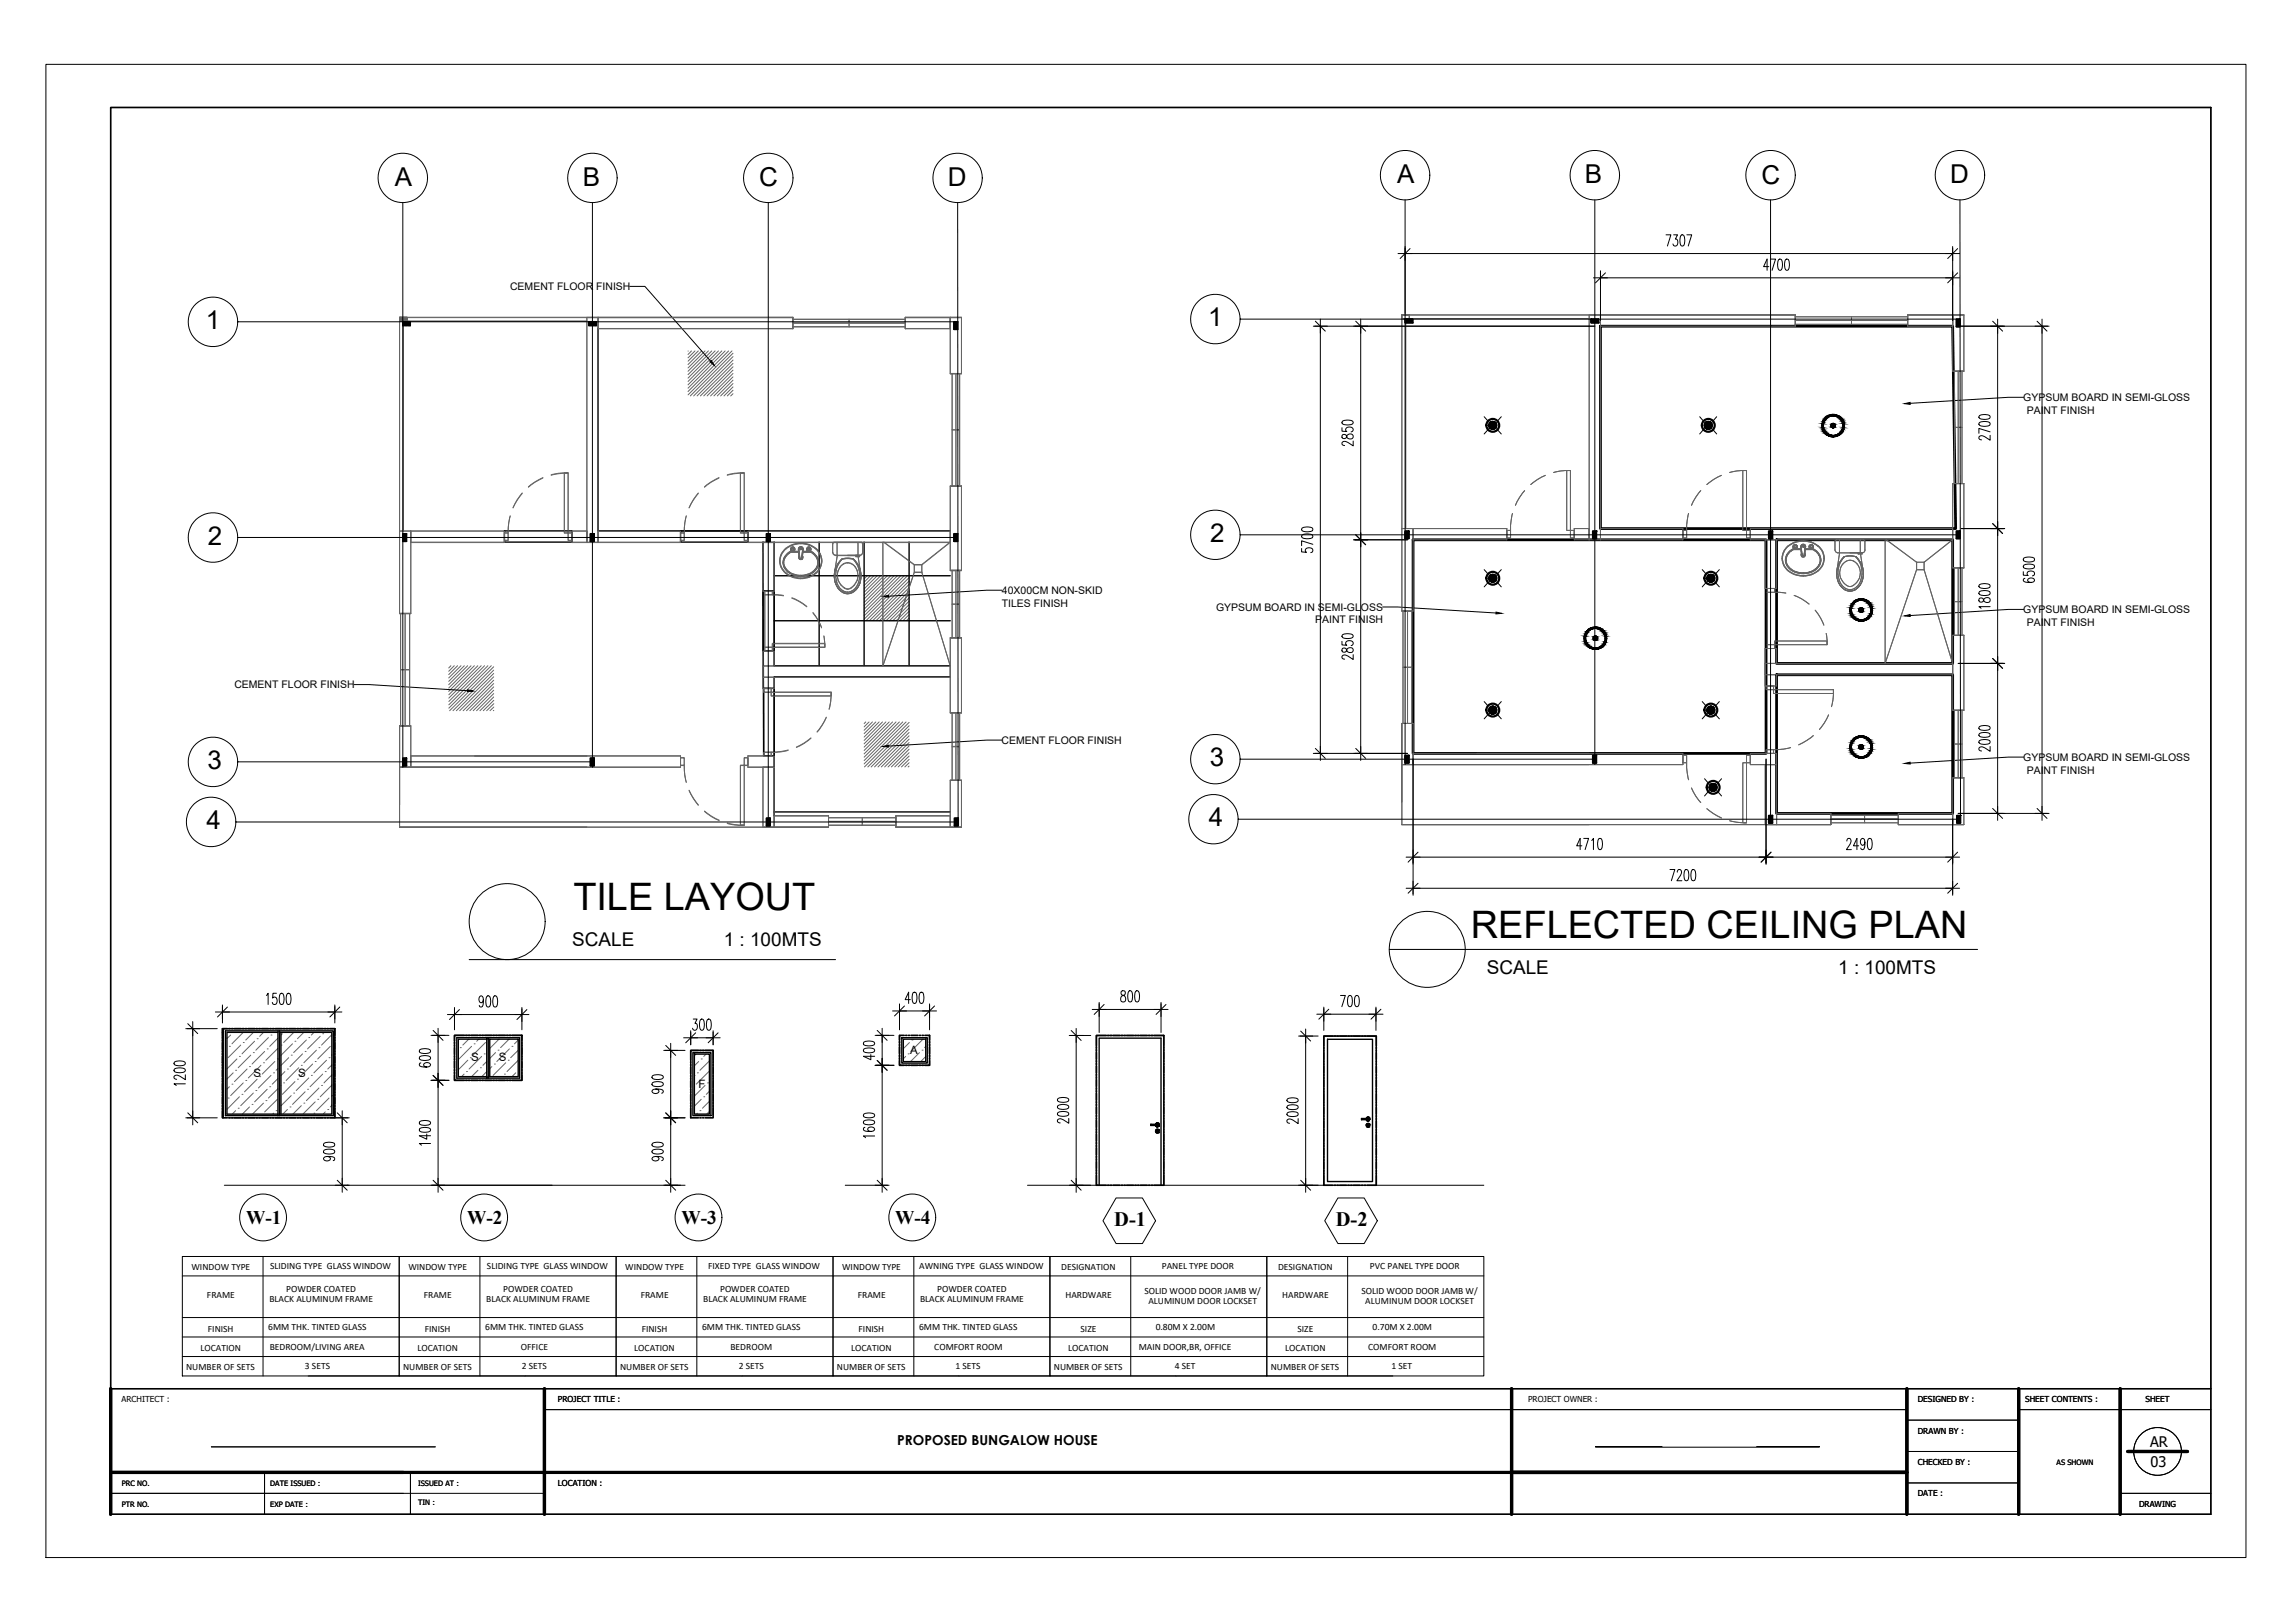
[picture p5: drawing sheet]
<svg xmlns="http://www.w3.org/2000/svg" width="420mm" height="297mm" viewBox="0 0 420 297" stroke-linecap="round" stroke-linejoin="round" font-family="sans-serif">
<defs><g id="words">
<g font-size="6.9">
<text x="105" y="166.6">TILE LAYOUT</text>
<text x="269.3" y="171.7">REFLECTED CEILING PLAN</text>
</g>
<g font-size="4.8">
<text x="72.3" y="34">A</text>
<text x="106.7" y="34">B</text>
<text x="139" y="34.1">C</text>
<text x="173.5" y="34">D</text>
<text x="255.8" y="33.6">A</text>
<text x="290.2" y="33.6">B</text>
<text x="322.5" y="33.6">C</text>
<text x="357" y="33.6">D</text>
<text x="221.2" y="59.7">1</text>
<text x="37.7" y="60.2">1</text>
<text x="38.1" y="99.7">2</text>
<text x="221.6" y="99.2">2</text>
<text x="38" y="140.7">3</text>
<text x="221.5" y="140.2">3</text>
<text x="37.8" y="151.7">4</text>
<text x="221.3" y="151.2">4</text>
</g>
<g font-size="3.8">
<text x="204" y="224.4">D-1</text>
<text x="244.5" y="224.4">D-2</text>
</g>
<g font-size="3.5">
<text x="104.8" y="173.2">SCALE</text>
<text x="132.5" y="173.2">1 : 100MTS</text>
<text x="272.2" y="178.3">SCALE</text>
<text x="336.5" y="178.3">1 : 100MTS</text>
<text x="45.1" y="224">W-1</text>
<text x="85.5" y="224">W-2</text>
<text x="124.8" y="224">W-3</text>
<text x="163.9" y="224">W-4</text>
</g>
<g font-size="2.7">
<text x="393.6" y="264.9">AR</text>
<text x="393.7" y="268.4">03</text>
</g>
<text font-size="2.5" x="164.3" y="264.4">PROPOSED BUNGALOW HOUSE</text>
<g font-size="2.1">
<text x="46.4" y="197.1">S</text>
<text x="54.6" y="197.1">S</text>
<text x="86.2" y="194.2">S</text>
<text x="91.3" y="194.2">S</text>
<text x="166.6" y="192.9">A</text>
<text x="127.9" y="199.2">F</text>
</g>
<g font-size="1.9">
<text x="93.4" y="53.1">CEMENT FLOOR FINISH</text>
<text x="370.4" y="73.4">GYPSUM BOARD IN SEMI-GLOSS</text>
<text x="371.1" y="75.7">PAINT FINISH</text>
<text x="183.4" y="111">TILES FINISH</text>
<text x="183.4" y="108.7">40X00CM NON-SKID</text>
<text x="222.6" y="111.8">GYPSUM BOARD IN SEMI-GLOSS</text>
<text x="370.4" y="112.2">GYPSUM BOARD IN SEMI-GLOSS</text>
<text x="240.8" y="114.1">PAINT FINISH</text>
<text x="371.1" y="114.5">PAINT FINISH</text>
<text x="42.9" y="126">CEMENT FLOOR FINISH</text>
<text x="183.3" y="136.2">CEMENT FLOOR FINISH</text>
<text x="370.4" y="139.3">GYPSUM BOARD IN SEMI-GLOSS</text>
<text x="371.1" y="141.6">PAINT FINISH</text>
</g>
<g font-size="1.7">
<text x="35.1" y="232.4">WINDOW TYPE</text>
<text x="49.4" y="232.3">SLIDING TYPE GLASS WINDOW</text>
<text x="74.8" y="232.4">WINDOW TYPE</text>
<text x="89.2" y="232.3">SLIDING TYPE GLASS WINDOW</text>
<text x="114.5" y="232.4">WINDOW TYPE</text>
<text x="129.6" y="232.3">FIXED TYPE GLASS WINDOW</text>
<text x="154.2" y="232.4">WINDOW TYPE</text>
<text x="168.3" y="232.3">AWNING TYPE GLASS WINDOW</text>
<text x="194.3" y="232.4">DESIGNATION</text>
<text x="212.7" y="232.3">PANEL TYPE DOOR</text>
<text x="234" y="232.4">DESIGNATION</text>
<text x="250.8" y="232.3">PVC PANEL TYPE DOOR</text>
<text x="37.9" y="237.6">FRAME</text>
<text x="49.3" y="238.3">BLACK ALUMINUM FRAME</text>
<text x="52.4" y="236.5">POWDER COATED</text>
<text x="77.6" y="237.6">FRAME</text>
<text x="89" y="238.3">BLACK ALUMINUM FRAME</text>
<text x="92.1" y="236.5">POWDER COATED</text>
<text x="117.3" y="237.6">FRAME</text>
<text x="128.7" y="238.3">BLACK ALUMINUM FRAME</text>
<text x="131.8" y="236.5">POWDER COATED</text>
<text x="157" y="237.6">FRAME</text>
<text x="168.4" y="238.3">BLACK ALUMINUM FRAME</text>
<text x="171.6" y="236.5">POWDER COATED</text>
<text x="195.1" y="237.6">HARDWARE</text>
<text x="209.5" y="236.8">SOLID WOOD DOOR JAMB W/</text>
<text x="210.2" y="238.6">ALUMINUM DOOR LOCKSET</text>
<text x="234.8" y="237.6">HARDWARE</text>
<text x="249.2" y="236.8">SOLID WOOD DOOR JAMB W/</text>
<text x="250" y="238.6">ALUMINUM DOOR LOCKSET</text>
<text x="38.1" y="243.7">FINISH</text>
<text x="49.1" y="243.4">6MM THK. TINTED GLASS</text>
<text x="77.8" y="243.7">FINISH</text>
<text x="88.8" y="243.4">6MM THK. TINTED GLASS</text>
<text x="117.5" y="243.7">FINISH</text>
<text x="128.5" y="243.4">6MM THK. TINTED GLASS</text>
<text x="157.2" y="243.7">FINISH</text>
<text x="168.3" y="243.4">6MM THK. TINTED GLASS</text>
<text x="197.8" y="243.7">SIZE</text>
<text x="211.6" y="243.4">0.80M X 2.00M</text>
<text x="237.5" y="243.7">SIZE</text>
<text x="251.3" y="243.4">0.70M X 2.00M</text>
<text x="34.1" y="250.7">NUMBER OF SETS</text>
<text x="36.7" y="247.3">LOCATION</text>
<text x="49.4" y="247.1">BEDROOM/LIVING AREA</text>
<text x="55.8" y="250.5">3 SETS</text>
<text x="73.8" y="250.7">NUMBER OF SETS</text>
<text x="76.4" y="247.3">LOCATION</text>
<text x="95.4" y="247">OFFICE</text>
<text x="95.5" y="250.5">2 SETS</text>
<text x="113.5" y="250.7">NUMBER OF SETS</text>
<text x="116.1" y="247.3">LOCATION</text>
<text x="133.7" y="247">BEDROOM</text>
<text x="135.3" y="250.5">2 SETS</text>
<text x="153.2" y="250.7">NUMBER OF SETS</text>
<text x="155.8" y="247.3">LOCATION</text>
<text x="171" y="247">COMFORT ROOM</text>
<text x="174.9" y="250.5">1 SETS</text>
<text x="192.9" y="250.7">NUMBER OF SETS</text>
<text x="195.6" y="247.3">LOCATION</text>
<text x="208.5" y="247">MAIN DOOR,BR, OFFICE</text>
<text x="215.1" y="250.5">4 SET</text>
<text x="232.6" y="250.7">NUMBER OF SETS</text>
<text x="235.3" y="247.3">LOCATION</text>
<text x="250.5" y="247">COMFORT ROOM</text>
<text x="254.7" y="250.5">1 SET</text>
</g>
<g font-size="1.5">
<text x="22.2" y="256.6">ARCHITECT :</text>
<text x="102.1" y="256.6">PROJECT TITLE :</text>
<text x="279.8" y="256.6">PROJECT OWNER :</text>
<text x="351.1" y="256.6">DESIGNED BY :</text>
<text x="370.8" y="256.6">SHEET CONTENTS :</text>
<text x="392.8" y="256.6">SHEET</text>
<text x="351.1" y="262.4">DRAWN BY :</text>
<text x="351.1" y="268.1">CHECKED BY :</text>
<text x="102.1" y="272">LOCATION :</text>
<text x="351.1" y="273.9">DATE :</text>
<text x="391.6" y="275.8">DRAWING</text>
</g>
<g font-size="1.4">
<text x="376.5" y="268.1">AS SHOWN</text>
<text x="22.3" y="271.9">PRC NO.</text>
<text x="22.3" y="275.7">PTR NO.</text>
<text x="49.5" y="271.9">DATE ISSUED :</text>
<text x="49.5" y="275.7">EXP DATE :</text>
<text x="76.5" y="275.5">TIN :</text>
<text x="76.5" y="271.9">ISSUED AT :</text>
</g>
</g></defs>
<!-- layer: Line .1 -->
<g fill="none" stroke="#000" stroke-width=".18">
<path d="M99.7 258h249.4M349.1 259.9h20.5M369.6 258h35.1M20.3 273.3h79.4M38.7 264.8h41M48.4 269.5v7.6M75.1 269.5v7.6M333.1 264.8h-41h41M349.1 265.6h20.5M349.1 271.4h20.5M388.2 273.3h16.5"/>
<circle cx="395" cy="265.6" r="4.4"/>
</g>
<!-- layer: Line .6 -->
<path d="M20.3 254.2v22.9M99.7 254.2v22.9M276.7 254.2v22.9M349.1 254.2v22.9M369.6 254.2v22.9M388.2 254.2v22.9M20.3 269.5h328.8M389.5 265.6h11" fill="none" stroke="#000" stroke-width=".59"/>
<!-- layer: Border -->
<path d="M20.3 19.7h384.4v257.4h-384.4zM20.3 254.2h384.4" fill="none" stroke="#000" stroke-width=".25"/>
<!-- layer: LINES -->
<g fill="none" stroke="#636466" stroke-width=".18">
<path d="M73.2 58.7h34.2M73.2 58.1h72M73.2 58.8h34.2M73.8 58.1v39.1M145.2 59.1h20.5M145.2 58.4h20.5M145.2 59.8h20.5M145.2 59.2h20.5M145.2 58.5h20.5M155.4 58.4v1.4M165.7 58.1h10.3M174 58.1v2.1"/>
<path d="M176 58.1h-10.3v2.1M256.6 58.3h34.3M257.3 57.6h.1M257.3 58.3v38.4M328.7 59.7v-2.1h-72.1v39.1M328.7 58.7h20.5M328.7 58h20.5M328.7 59.4h20.5M339 58v1.4M357.5 57.6v2.1M359.5 57.6h-10.3v2.1M145.2 60.2v-2.1h-72v39.1"/>
<path d="M174 68.4h2M174.3 68.4v20.6M174.3 78.6h1.4M174.3 78.7h1.4M175 68.4v20.6M175.7 68.4v20.6M357.5 67.9h2M357.8 67.9v20.6M357.8 78.2h1.4M358.5 67.9v20.6M359.2 67.9v20.6M107.4 97.2v2.1"/>
<path d="M174 88.9h2M174 89h2M290.9 96.7v2.1M357.5 88.5h2M73.2 112.3h2M73.3 112.3v20.6M74.2 112.3v20.6M75 112.3v20.6M174 116.7h2M174 104.4h2M174 116.8h2M174.3 104.4v12.4"/>
<path d="M174.3 110.5h1.4M174.3 110.6h1.4M175 104.4v12.4M175.7 104.4v12.4M256.6 111.8h2.1M256.9 111.8v20.6M257.7 111.8v20.6M258.5 111.8v20.6M357.5 116.3h2M357.5 103.9h2M357.8 103.9v12.4M357.8 110.1h1.4"/>
<path d="M358.5 103.9v12.4M359.2 103.9v12.4M73.2 132.9h2M73.3 122.5h1.7M73.3 122.6h1.7M75.2 132.8h-2v18.6h78.5v-2.1M86.9 138.3h20.5M86.9 138.4h20.5M174 130.4h2M174 130.5h2M174.3 130.4v12.4M174.3 136.6h1.4"/>
<path d="M174.3 136.7h1.4M175 130.4v12.4M175.7 130.4v12.4M256.6 139.9h34.3M256.9 122.1h1.6M258.7 132.4h-2.1v18.5h78.6v-2M270.4 137.9h20.5M357.5 130h2M357.8 130v12.4M357.8 136.2h1.4M358.5 130v12.4M359.2 130v12.4"/>
<path d="M73.2 151.3h78.5M73.2 140.4h34.2M151.7 150.3h12.3M151.7 149.6h12.3M151.7 151h12.3M151.7 150.4h12.3M151.7 149.7h12.3M151.7 151.1h12.3M157.9 149.6v1.5M164 151.3h12M164 149.3v2.1h12M174 142.8h2"/>
<path d="M335.2 149.9h12.3M335.2 149.2h12.3M335.2 150.6h12.3M341.4 149.2v1.4M347.5 148.9v2h12M357.5 142.4h2"/>
</g>
<!-- layer: wall -->
<g fill="none" stroke="#636466" stroke-width=".18">
<path d="M107.4 58.1h37.8M109.5 58.1v41.2M165.7 58.1h10.3M174 58.1v10.3h2v-10.3h-10.3v2.1h8.3M293 59.7h35.7v-2.1h-37.8v41.2M293 57.6v41.2M357.5 57.6v10.3h2v-10.3h-10.3v2.1h8.3M109.5 60.2h35.7v-2.1h-37.8v41.2M109.5 60.1h35.7M165.7 60.1h8.3M174 68.4h2M73.2 97.2h19.2"/>
<path d="M75.2 97.2v15.1h-2v-15.1h19.2v2.1h-17.2M75.2 99.2h17.2M104.7 99.2h19.9M104.7 97.2h2.7M107.4 97.2h-2.7v2.1h19.9v-2.1h-15.1M109.5 97.2h15.1M136.9 99.2h37.1M136.9 97.2h37.1M139.7 99.2v9h2v-9M174 88.9h2v15.5h-2zM174 97.2h-37.1v2.1h37.1M174 89h2"/>
<path d="M258.7 96.7v15.1h-2.1v-15.1h19.3v2.1h-17.2M290.9 96.7h-2.7v2.1h19.9v-2.1h-15.1M323.2 98.8v8.9h2v-8.9M357.5 88.5h2v15.4h-2zM357.5 96.7h-37.1v2.1h37.1M73.2 112.3h2M139.7 108.1h2M139.7 119.2h2M174 116.7h2v13.8h-2zM174 104.4h2M174 116.8h2M357.5 116.3h2v13.7h-2z"/>
<path d="M73.2 132.9h2M75.2 138.3h49.4v2.1h-51.4v-7.6h2v7.6M75.2 138.4h49.4M136.9 138.4h4.8M139.7 121.8h34.3M139.7 123.9h34.3M139.7 126h2M139.7 121.9h34.3M139.7 124h34.3M141.7 121.9v-2.8h-2v6.9h2v-2.1M174 130.4h2M258.7 137.9h49.4v2h-51.5v-7.5h2.1v7.5"/>
<path d="M323.2 121.4h34.3M323.2 139.9v11h12v-2h-10M323.2 123.5h34.3M325.2 139.9h-4.8v-2h4.8v13M325.2 121.4v-2.7h-2v6.8h2v-2M73.2 140.4h51.4M136.9 140.4h4.8M139.7 140.4v11h12v-2.1h-10M139.7 151.3h12M141.7 140.4h-4.8v-2.1h4.8v13.1M141.7 149.4h10M164 151.3h12"/>
<path d="M164 149.4h10M174 149.3h-10v2.1h12v-8.6h-2v8.6M174 142.8h2M357.5 148.9h-10v2h12v-8.5h-2v8.5"/>
</g>
<!-- layer: D-W -->
<g fill="none" stroke="#636466" stroke-width=".18">
<path d="M92.4 97.5h.6v1.4h-.6zM92.4 97.6h.6v1.3h-.6zM103.3 86.5h.7v11h-.7zM103.3 86.6h.7v11h-.7zM104 97.5h.7v1.4h-.7zM104 97.6h.7v1.3h-.7zM124.6 97.5h.7v1.4h-.7zM124.6 97.6h.7v1.3h-.7zM135.6 86.5h.6v11h-.6zM135.6 86.6h.6v11h-.6zM136.2 97.5h.7v1.4h-.7zM136.2 97.6h.7v1.3h-.7z"/>
<path d="M275.9 97.1h.6v1.4h-.6zM286.8 86.1h.7v11h-.7zM287.5 97.1h.7v1.4h-.7zM308.1 97.1h.7v1.4h-.7zM319.1 86.1h.6v11h-.6zM319.7 97.1h.7v1.4h-.7zM124.6 138.6h.7v1.4h-.7zM124.6 138.7h.7v1.4h-.7zM136.2 138.6h.7v1.4h-.7zM136.2 138.7h.7v1.4h-.7zM139.8 126h1.4v.6h-1.4zM139.8 137.6h1.4v.7h-1.4z"/>
<path d="M139.8 126h1.4v.7h-1.4zM139.8 137.7h1.4v.7h-1.4zM141.2 126.6h11v.7h-11zM141.2 126.7h11v.7h-11zM308.1 138.2h.7v1.4h-.7zM319.1 139.6h.6v11h-.6zM319.7 138.2h.7v1.4h-.7zM323.3 125.5h1.4v.7h-1.4zM323.3 137.2h1.4v.7h-1.4zM324.7 126.2h11v.7h-11zM135.6 140h.6v11h-.6zM135.6 140.1h.6v11h-.6z"/>
</g>
<!-- layer: dim -->
<g fill="none" stroke="#636466" stroke-width=".18">
<path d="M93.4 94.4l-.3 1.3-.1 1.8M93.4 94.5l-.3 1.2-.1 1.9M95.6 90.2l-.9 1.2-.8 1.5M95.6 90.3l-.9 1.2-.8 1.5M99.4 87.4l-1.5 .8-1.2 .9M99.4 87.5l-1.5 .8-1.2 .9M104 86.5l-1.8 .1-1.3 .3M104 86.6l-1.8 .1-1.3 .3M125.6 94.4l-.2 1.3-.1 1.8M125.6 94.5l-.2 1.2-.1 1.9M127.8 90.2l-.8 1.2-.8 1.5M127.8 90.3l-.8 1.2-.8 1.5"/>
<path d="M131.6 87.4l-1.4 .8-1.2 .9M131.6 87.5l-1.4 .8-1.2 .9M136.2 86.5l-1.8 .1-1.3 .3M136.2 86.6l-1.8 .1-1.3 .3M276.9 94l-.4 2.2v.9M279.1 89.8l-.9 1.2-.8 1.5M282.9 87l-1.5 .8-1.2 .9M287.5 86.1l-1.8 .1-1.3 .3M309.1 94l-.3 2.2v.9M311.4 89.8l-.9 1.2-.8 1.5M315.2 87l-1.5 .8-1.2 .9M319.7 86.1l-1.8 .1-1.2 .3"/>
<path d="M141.4 108.8l2 .2M141.4 108.9l2 .2M145 109.4l1.3 .6 1.4 1M145 109.5l1.3 .6 1.4 1M148.8 112.1l1 1.4 .6 1.3M148.8 112.2l1 1.4 .6 1.3M150.8 116.4l.2 2M150.8 116.4l.2 2.1M324.9 108.4l2 .1M328.5 109a8.5 8.5 0 0 1 2.7 1.6M332.3 111.7l1 1.4 .6 1.3M334.3 115.9l.2 2.1"/>
<path d="M144.3 137.3l-1.3 .2-1.8 .1M144.3 137.3l-1.3 .3-1.8 .1M148.5 135.1l-1.2 .8-1.5 .8M148.5 135.1l-1.2 .9-1.5 .8M151.3 131.2l-.8 1.5-.9 1.2M151.3 131.3l-.8 1.5-.9 1.2M152.2 126.6l-.1 1.9-.3 1.3M152.2 126.7l-.1 1.9-.3 1.2M308.8 139.6v.9l.3 2.2M327.8 136.8l-1.3 .3-1.8 .1M332 134.6l-1.2 .9-1.5 .8M334.8 130.8l-.8 1.5-.9 1.2"/>
<path d="M335.7 126.2l-.1 1.9-.3 1.2M125.3 140l.1 1.8 .2 1.3M125.3 140.1l.1 1.8 .2 1.3M126.2 144.6l.8 1.5 .8 1.2M126.2 144.7l.8 1.5 .8 1.2M129 148.4l1.2 .9 1.5 .8M129 148.5l1.2 .9 1.5 .8M133.1 150.6l1.3 .3 1.8 .1M133.1 150.7l1.3 .3 1.8 .1M309.7 144.2l.8 1.5 .9 1.2M312.5 148l1.2 .9 1.5 .8M316.7 150.2l1.2 .3 1.8 .1"/>
</g>
<!-- layer: DOORS -->
<path d="M140 118.4h1.4v.7h-1.4zM140 108.1h1.4v.7h-1.4zM140 118.5h1.4v.7h-1.4zM140 108.2h1.4v.7h-1.4zM141.4 117.7h9.6v.7h-9.6zM141.4 117.8h9.6v.7h-9.6zM323.5 118h1.4v.7h-1.4zM323.5 107.7h1.4v.7h-1.4zM324.9 117.3h9.6v.7h-9.6z" fill="none" stroke="#636466" stroke-width=".18"/>
<!-- layer: pt.2 -->
<path d="M140 108.8v9.7M323.5 108.4v9.6" fill="none" stroke="#636466" stroke-width=".18"/>
<!-- layer: LAYER 1 -->
<g fill="none" stroke="#636466" stroke-width=".25">
<path d="M327.4 99.9a2.99 2.99 0 0 0-1 3 2.99 2.99 0 0 0 2.2 2.2 4.1 4.1 0 0 0 5.1-1.7M327.4 99.9a4.4 4.4 0 0 1 5.4 0M332.8 99.9l.9 1.1M143 101.4a2.68 2.68 0 0 0 0 2.4M143 101.5a2.68 2.68 0 0 0 0 2.4M143.1 103.8a4.3 4.3 0 0 0 6.2 1.1M143.1 103.9a4.2 4.2 0 0 0 6.2 1M143.6 102.1a2.08 2.08 0 0 0 .7 2.6M143.9 100.3l-.8 1.1M143.9 100.4a4.4 4.4 0 0 1 5.4 0M144.3 104.7l1 .5M144.3 104.7l1 .6"/>
<path d="M144.3 101.2a2.08 2.08 0 0 0 0 3.5M144.3 101.2l-.7 .9M144.8 100.9h1.4M144.8 100.9l-.5 .3M146.2 100.6a.41 .41 0 0 1 .4-.5 .41 .41 0 0 1 .4 .5M146.2 101h-1.4l-.5 .3M146.3 101.7l-.1 .3 .2 .3M146.3 101.8l-.1 .3 .2 .2M146.4 102.4l-.2-1.9a.41 .41 0 0 1 .4-.4 .41 .41 0 0 1 .4 .4l-.2 1.9M146.5 102.3h.2M146.5 102.4h.2M146.9 101.7v.4l-.1 .2h-.4"/>
<path d="M146.9 101.8l.1 .1a.39 .39 0 0 1-.2 .4 .39 .39 0 0 1-.4 .1M147 100.9h1.4M147 101h1.4M148.5 100.9l.4 .3M148.5 101l.6 .4 .5 .7M148.9 101.2l.7 .8M148.9 104.7a4 4 0 0 1-3.6 .6M149.3 100.4a4.2 4.2 0 0 0-6.2 1.1M149.3 100.3a2.88 2.88 0 0 1 0 4.6M149.3 100.4a2.88 2.88 0 0 1 0 4.6M149.6 102l.2 .9-.2 .9M149.6 102.1l.2 .9-.2 .9"/>
<path d="M149.6 103.8a3.6 3.6 0 0 1-4.3 1.4M149.6 103.9l-.7 .8M327.8 100.8a2.23 2.23 0 0 0-.8 2.3 2.23 2.23 0 0 0 1.9 1.7 4.2 4.2 0 0 0 2.5 0M328.3 100.5h1.4M328.3 100.5l-.5 .3M329.7 100.1l.2 1.8M329.7 100.1a.41 .41 0 0 1 .4-.5 .41 .41 0 0 1 .4 .5M329.8 101.3v.4l.1 .1h.4M330 101.9h.2M330.4 101.3l.1 .3-.2 .2M330.5 100.5h1.4M330.5 100.1l-.2 1.8"/>
<path d="M331.9 100.5l.5 .3M332.4 104.2l-1 .6M332.4 100.8a2.1 2.1 0 0 1 0 3.4M333.7 101a2.68 2.68 0 0 1 0 2.4"/>
<circle cx="330.1" cy="100" r=".14"/>
<circle cx="145.1" cy="100.6" r=".37"/>
<circle cx="145.1" cy="100.5" r=".37"/>
<circle cx="146.6" cy="100.4" r=".14"/>
<circle cx="146.6" cy="100.5" r=".14"/>
<circle cx="148.1" cy="100.6" r=".37"/>
<circle cx="148.1" cy="100.5" r=".37"/>
<circle cx="328.6" cy="100.1" r=".37"/>
<circle cx="331.6" cy="100.1" r=".37"/>
</g>
<!-- layer: hatch -->
<g fill="none" stroke="#636466" stroke-width=".25">
<path d="M328.3 99.9v.3M328.5 99.7h.3M329 99.9v.3M331.3 99.9v.3M331.5 99.7h.2M331.9 99.9v.3M143.7 102a1.98 1.98 0 0 0 .7 2.6M144.4 104.6a3.9 3.9 0 0 0 4.4 0M144.4 104.7l1 .5M144.4 101.2l-.7 .9M144.4 101.3a1.99 1.99 0 0 0 0 3.4M144.8 101h1.4"/>
<path d="M144.8 101.1h1.4M144.8 101l-.4 .2M144.8 101l-.4 .3M144.8 100.4v.2M144.8 100.4v.3M145 100.8h.2M145 100.2h.2M145.4 105.2a4.1 4.1 0 0 0 2.5 0M145.4 100.4v.2M145.4 100.4v.3M146.2 100.6a.39 .39 0 0 1 .4-.4 .39 .39 0 0 1 .4 .4M146.4 101.8v.3"/>
<path d="M146.4 101.9v.3M146.4 102.3v.1M146.4 102.3h.4M146.8 102.2v.2M146.9 101.9l-.1 .3-.4 .1M146.9 101.8l-.1 .3M147 101h1.4l.6 .4 .5 .7M147 101.1l1.4-.1 .4 .3M147 100.5l-.2 1.8M147 100.5a.39 .39 0 0 0-.4-.4 .39 .39 0 0 0-.4 .4l.2 1.8M147.8 100.4v.2M147.8 100.4v.3"/>
<path d="M148 100.2h.2M148 100.8h.2M148.4 100.4v.2M148.4 100.4v.3M148.8 101.3a2.15 2.15 0 0 1 .9 2.3 2.15 2.15 0 0 1-1.8 1.6M149.5 102a2 2 0 0 1-.7 2.6M327.2 101.6l-.2 .9 .2 .9M327.2 103.4a3.7 3.7 0 0 0 5.1 .8M328.5 100.4h.3M329.8 100.5l-1.5 .1-.6 .4-.5 .6M329.9 101.4v.3M329.9 101.8h.4"/>
<path d="M330.3 101.8l.2-1.7a.39 .39 0 0 0-.4-.4 .39 .39 0 0 0-.4 .4l.2 1.8M330.3 101.8v.1M330.4 101.4l-.1 .3M330.5 100.5l1.4 .1 .4 .2M331.5 100.4h.2M332.4 100.8l.6 .8M333 103.4l-.6 .8M333 101.6l.3 .9-.3 .9"/>
<circle cx="145.1" cy="100.5" r=".33"/>
<circle cx="145.1" cy="100.6" r=".33"/>
<circle cx="145.1" cy="100.6" r=".24"/>
<circle cx="145.1" cy="100.5" r=".24"/>
<circle cx="148.1" cy="100.6" r=".33"/>
<circle cx="148.1" cy="100.5" r=".33"/>
<circle cx="148.1" cy="100.5" r=".24"/>
<circle cx="148.1" cy="100.6" r=".24"/>
<circle cx="328.6" cy="100.1" r=".33"/>
<circle cx="328.6" cy="100.1" r=".24"/>
<circle cx="331.6" cy="100.1" r=".33"/>
<circle cx="331.6" cy="100.1" r=".24"/>
</g>
<!-- layer: LAYER 1 -->
<g fill="none" stroke="#636466" stroke-width=".18">
<path d="M157.6 99.2l-5 .1-.1 .2-.1 1.6 .3 .5 .3 .1M157.6 99.3h-4.9l-.2 .3M157.7 99.2l.2 .3v1.6l-.2 .5-.3 .1M157.7 99.3l.2 .3M335.9 99.1l.1 1.5 .2 .5 4.7 .1M336 99.1l.2-.3h4.9l.3 .3M341.4 99.1v1.5l-.2 .5-.3 .1M152.5 101l.2 .5 .3 .1h4.4v.3h-.7v-.3M152.9 104.1a4.2 4.2 0 0 0 0 2.5M152.9 104.2a4.2 4.2 0 0 0 0 2.5M153 104.2l.3-.8a1.97 1.97 0 0 1 2.5-1.1l.5 .1a3.9 3.9 0 0 1-.2 6 2.29 2.29 0 0 1-3.1-1.7M153 101.7h4.4"/>
<path d="M153.3 101.6l-.5 2.8M153.3 101.7l-.5 2.8M153.3 105.4l.2 .7M153.3 105.5l.2 .7M153.4 104.4l-.1 1M153.4 104.5l-.1 .9M153.5 103.1l-.5 1M153.8 103.7a1.73 1.73 0 0 1 1.8-.6 1.73 1.73 0 0 1 1.3 1.4M153.9 103.7l-.4 .7M153.9 103.8l-.4 .7M154.1 102.3l.9-.2 1.3 .2M154.1 102.3l-.6 .8"/>
<path d="M154.5 103.1l.7-.1 .7 .1M154.5 103.1l-.7 .6M155.9 103.1l.6 .6 .4 .7M156.3 102.3l.6 .8M156.7 101.8h.7M156.9 103.1a3.8 3.8 0 0 1-.8 5.3 2.28 2.28 0 0 1-3.1-1.7M156.9 104.4a2.67 2.67 0 0 1-1.7 3.4 2.7 2.7 0 0 1-1.8-1.6M156.9 104.5a2.67 2.67 0 0 1-1.7 3.4 2.7 2.7 0 0 1-1.8-1.7M157.1 101.8l.4 2.7M157.9 101l-.2 .5-.3 .1M336.8 101.2l-.4 2.8M337 102.7a4 4 0 0 0 0 4.5"/>
<path d="M337.6 101.9l.9-.2 1.3 .2M337.6 101.9l-.6 .8M338 107.1l.7 .3 .6-.3M339.4 102.7a2.49 2.49 0 0 1 1.2 2.3M339.4 102.7a1.94 1.94 0 0 0-2.6 1.9 2.82 2.82 0 0 0 1.3 2.5M339.8 101.9l.6 .8M340.2 101.2v.2h.7v-.2M340.4 102.7a3.7 3.7 0 0 1-1.1 5.4 2.05 2.05 0 0 1-2.3-.9M340.5 105.7l-.6 .9-.6 .5M340.6 105l-.2 .7M340.6 101.4l.4 2.6"/>
</g>
<!-- layer: hatch -->
<g fill="none" stroke="#636466" stroke-width=".18">
<path d="M153.2 99.2v2.5M157.1 99.2v2.5M336.8 98.8v2.4M340.6 98.8v2.4M153 105.5a3.2 3.2 0 0 0 1.4 2.6M154.1 102.3l-.2 .3a4.1 4.1 0 0 0-.9 2.9M154.1 102.4a4.1 4.1 0 0 0 .1 5.7 2.07 2.07 0 0 0 3-1.8 4.3 4.3 0 0 0-.9-3.9M154.4 108.1l.8 .2 .8-.2M156.3 102.3l.1 .3a4.3 4.3 0 0 1 1 2.9M157.4 105.5a3.3 3.3 0 0 1-1.4 2.6M336.7 106.1l.5 .9M337.6 101.9a4.4 4.4 0 0 0-.9 4.2"/>
<path d="M339.8 101.9l.6 1 .4 .9M340.7 106.1a1.96 1.96 0 0 1-1.3 1.7 1.96 1.96 0 0 1-2.1-.6l-.1-.2M340.8 103.9a3.8 3.8 0 0 1-.1 2.2"/>
</g>
<!-- layer: . -->
<g fill="none" stroke="#636466" stroke-width=".18">
<path d="M73.2 58.1h.1M73.2 58.1v.1l.1-.1M73.3 58.1l-.1 .2M73.4 58.1l-.2 .2M73.5 58.1l-.3 .3M73.6 58.1l-.4 .4M73.7 58.1l-.5 .5M73.8 58.1l-.6 .6M73.8 58.1v.1M73.9 58.1l-.7 .6M74 58.1l-.7 .6M74.1 58.1l-.7 .6"/>
<path d="M74.1 58.1l-.6 .6M74.2 58.1l-.7 .6M74.3 58.1l-.7 .6M74.4 58.1l-.7 .6M74.5 58.1l-.7 .6M74.5 58.7h.1M74.5 58.1l-.6 .6M74.5 58.2l-.5 .5M74.5 58.3l-.4 .4M74.5 58.4l-.4 .3M74.5 58.4l-.3 .3M74.5 58.5l-.2 .2"/>
<path d="M74.5 58.6l-.2 .1M74.5 58.6l-.1 .1M74.5 58.7h-.1M74.5 58.8h.1M256.7 57.6l-.1 .1M257.3 57.6h.1M258 58.3h.1M126 64.2v.1M126.6 64.2l-.6 .7M127.2 64.2l-1.2 1.3M127.8 64.2l-1.8 1.9M128.5 64.2l-2.5 2.5"/>
<path d="M129.1 64.2l-3.1 3.1M129.7 64.2l-3.7 3.8M130.3 64.2l-4.3 4.4M130.9 64.2l-4.9 5M131.5 64.2l-5.5 5.6M132.1 64.2l-6.1 6.2M132.8 64.2l-6.8 6.8M133.4 64.2l-7.4 7.5M134 64.2l-8 8.1M134.2 64.7l-7.8 7.8M134.2 65.3l-7.2 7.2M134.2 65.9l-6.6 6.6"/>
<path d="M134.2 66.5l-6 6M134.2 67.1l-5.4 5.4M134.2 67.7l-4.7 4.8M134.2 68.4l-4.1 4.1M134.2 69l-3.5 3.5M134.2 69.6l-2.9 2.9M134.2 70.2l-2.3 2.3M134.2 70.8l-1.7 1.7M134.2 71.4l-1 1.1M134.2 72.1l-.4 .4M158.7 105.4l-.5 .5M159.4 105.4l-1.2 1.2"/>
<path d="M160 105.4l-1.8 1.8M160.6 105.4l-2.4 2.4M161.2 105.4l-3 3M161.8 105.4l-3.6 3.6M162.5 105.4l-4.3 4.2M163.1 105.4l-4.9 4.9M163.7 105.4l-5.5 5.5M164.3 105.4l-6.1 6.1M164.9 105.4l-6.7 6.7M165.5 105.4l-7.3 7.3M166.1 105.4l-7.9 7.9M166.4 105.7l-7.9 7.9"/>
<path d="M166.4 106.3l-7.2 7.3M166.4 106.9l-6.6 6.7M166.4 107.6l-6 6M166.4 108.2l-5.4 5.4M166.4 108.8l-4.8 4.8M166.4 109.4l-4.2 4.2M166.4 110l-3.6 3.6M166.4 110.6l-3 3M166.4 111.3l-2.3 2.3M166.4 111.9l-1.7 1.7M166.4 112.5l-1.1 1.1M166.4 113.1l-.5 .5"/>
<path d="M82.5 121.8l-.4 .4M83.2 121.8l-1.1 1.1M83.8 121.8l-1.7 1.7M84.4 121.8l-2.3 2.3M85 121.8l-2.9 2.9M85.6 121.8l-3.5 3.5M86.2 121.8l-4.1 4.1M86.8 121.8l-4.7 4.7M87.5 121.8l-5.3 5.4M88.1 121.8l-5.9 6M88.7 121.8l-6.5 6.6M89.3 121.8l-7.1 7.2"/>
<path d="M89.9 121.8l-7.7 7.8M90.4 122l-8.1 8.1M90.4 122.6l-7.5 7.5M90.4 123.3l-6.9 6.8M90.4 123.9l-6.2 6.2M90.4 124.5l-5.6 5.6M90.4 125.1l-5 5M90.4 125.7l-4.4 4.4M90.4 126.3l-3.8 3.8M90.4 126.9l-3.2 3.2M90.4 127.6l-2.5 2.5M90.4 128.2l-1.9 1.9"/>
<path d="M90.4 128.8l-1.3 1.3M90.4 129.4l-.7 .7M90.4 130l-.1 .1M158.5 132.1l-.3 .3M159.1 132.1l-.9 .9M159.7 132.1l-1.5 1.6M160.3 132.1l-2.1 2.2M161 132.1l-2.8 2.8M161.6 132.1l-3.4 3.4M162.2 132.1l-4 4M162.8 132.1l-4.6 4.6M163.4 132.1l-5.2 5.3"/>
<path d="M164 132.1l-5.8 5.9M164.7 132.1l-6.5 6.5M165.3 132.1l-7.1 7.1M165.9 132.1l-7.7 7.7M166.4 132.2l-8.1 8.2M166.4 132.8l-7.5 7.6M166.4 133.4l-6.9 7M166.4 134.1l-6.3 6.3M166.4 134.7l-5.7 5.7M166.4 135.3l-5 5.1M166.4 135.9l-4.4 4.5M166.4 136.5l-3.8 3.9"/>
<path d="M166.4 137.1l-3.2 3.3M166.4 137.8l-2.6 2.6M166.4 138.4l-2 2M166.4 139l-1.4 1.4M166.4 139.6l-.7 .8M166.4 140.2l-.1 .2M42 191.5h.1M42 198.9l-.4 .4M42.2 189.4l-.6 .7M42.5 198.4h.1M42.7 189h.1M42.7 196.3l-1.1 1.2"/>
<path d="M43.1 195.9h.1M43.4 193.8l-1.8 1.8M43.8 193.3h.1M44.1 191.3l-2.3 2.3M44.5 190.8h.1M44.5 188.9l-2 2.1M44.5 198.2l-2.3 2.3M45 197.7h.1M45.2 195.7l-2.3 2.3M45.7 195.2h.1M45.9 193.1l-2.3 2.3M46.4 192.6h.1"/>
<path d="M46.4 188.9l-1.4 1.4M46.6 190.6l-2.3 2.3M46.8 199.6h.1M47.1 190.1h.1M47.1 197.5l-2.3 2.3M47.5 197h.1M47.8 195l-2.3 2.3M48.2 194.5h.1M48.2 188.9l-.7 .8M48.5 192.4l-2.4 2.3M48.9 192h.1M48.9 199.4l-2.3 2.3"/>
<path d="M49.1 189.9l-2.3 2.3M49.4 198.9h.1M49.6 189.4h.1M49.6 196.8l-2.3 2.3M50.1 196.3h.1M50.1 188.9v.1M50.3 194.3l-2.3 2.3M50.8 193.8h.1M50.9 190l-1.5 1.5M50.9 191.9l-2.2 2.1M50.9 195.5l-.4 .4M50.9 197.4l-1.1 1"/>
<path d="M50.9 199.2l-1.8 1.8M51.5 191.3h.1M51.5 198.7h-.1M51.7 189.2l-.3 .2M51.9 198.2h.1M52.2 196.1l-.8 .8M52.6 195.7h.1M52.9 193.6l-1.5 1.4M53.3 193.1h.1M53.6 191l-2.2 2.2M53.8 188.9l-1.9 1.9M54 190.6h.1"/>
<path d="M54 198l-2.3 2.3M54.5 197.5h.1M54.7 195.4l-2.3 2.3M55.2 195h.1M55.4 192.9l-2.3 2.3M55.6 188.9l-1.1 1.2M55.9 192.4h.1M55.9 199.8l-2.3 2.3M56.1 190.3l-2.3 2.3M56.3 199.4h.1M56.5 189.9h.1M56.5 197.3l-2.3 2.3"/>
<path d="M57 196.8h.1M57.2 194.7l-2.3 2.3M57.5 188.9l-.5 .5M57.7 194.3h.1M57.9 192.2l-2.3 2.3M58.4 191.7h.1M58.4 199.1l-2.3 2.3M58.6 189.7l-2.3 2.3M58.9 198.7h.1M59.1 189.2h.1M59.1 196.6l-2.3 2.3M59.5 196.1h.1"/>
<path d="M59.8 194l-2.3 2.3M60.2 193.6h.1M60.5 191.5l-2.3 2.3M60.7 189.4l-1.8 1.9M60.7 193.1h.1M60.7 194.9l-.7 .8M60.7 196.8l-1.4 1.4M60.7 198.6l-2.1 2.1M84 190.2l-.1 .1M84.3 191.7h.1M85 196.6l-.5 .4M85.4 196.1h.1"/>
<path d="M85.6 194l-1.7 1.8M85.8 190.2l-1.1 1.1M86.1 193.6h.1M86.3 191.5l-2.3 2.3M86.8 191h.1M87.5 195.9l-1.2 1.1M87.7 190.2l-.4 .4M87.9 195.4h.1M88.2 193.3l-2.3 2.4M88.6 192.9h.1M88.9 190.8l-2.3 2.3M89.1 194.3l-.7 .7"/>
<path d="M89.1 196.1l-.9 .9M90 195.2l-.3 .4M90.5 194.7h.1M90.7 192.6l-1 1.1M91.2 192.2h.1M91.4 190.2l-1.7 1.7M92.4 196.6h.1M92.6 194.5l-2.3 2.3M93 194h.1M93.2 190.2l-1.5 1.5M93.3 192l-2.3 2.3M93.7 191.5h.1"/>
<path d="M94.4 196.3l-.7 .7M94.9 190.4l-.7 .6M94.9 192.2l-1.4 1.4M94.9 194.1l-2.1 2M127.2 196.8l-.1 .1M127.4 192.9l-.3 .3M127.7 196.3h.1M127.9 194.3l-.8 .8M128.4 193.8h.1M129.1 198.7l-2 1.9M129.3 192.9l-.5 .4M129.5 198.2h.1"/>
<path d="M129.8 196.1l-2.3 2.3M129.9 194.2l-1.8 1.7M129.9 199.7l-.6 .6M165.8 193.3l-.4 .5M166.3 192.9h.1M166.5 190.8l-1.1 1.1M167 190.3h.1M168.3 192.6l-1.6 1.7M168.8 192.2h.1M169 190.2l-2.3 2.2M169.5 191.5l-.2 .2M169.5 193.4l-.9 .9"/>
<path d="M41.8 201h.1M43.1 203.3l-.6 .6M43.6 202.8h.1M43.8 200.7l-2.2 2.3M44.3 200.3h.1M45.7 202.6l-1.3 1.3M46.1 202.1h.1M46.4 200.1l-2.3 2.3M48.2 201.9l-2 2M48.7 201.4h.1M50.1 203.7l-.2 .2M50.5 203.3h.1"/>
<path d="M50.8 201.2l-2.3 2.3M52.6 203.1l-.8 .8M53.1 202.6h.1M53.3 200.5l-1.9 1.9M53.8 200.1h.1M55.2 202.4l-1.6 1.5M55.6 201.9h.1M57.5 203.7h.1M57.7 201.7l-2.2 2.2M58.2 201.2h.1M59.5 203.5l-.3 .4M60 203.1h.1"/>
<path d="M60.2 201l-2.3 2.3M60.7 200.5h.1M60.7 202.3l-.2 .3M127.7 203.7l-.2 .2M128.1 203.3h.1M128.4 201.2l-1.3 1.2M128.8 200.7h.1M129.9 201.6l-1.3 1.2M129.9 203.4l-.5 .5"/>
</g>
<!-- layer: PDF2_Hidden 3 -->
<g fill="none" stroke="#636466" stroke-width=".18">
<path d="M161.6 99.2v22.7l5.8-17.2h1.4l5.2 17.1M161.8 99.2l5.6 4.1M161.8 99.3l5.6 4.1h1.4l5.2-4.1M174 99.2l-5.2 4.1M345.1 98.8v22.6l5.8-17.1M345.3 98.8l5.6 4.1M357.5 98.8l-5.2 4.1M167.4 103.3h1.4M167.4 103.3v1.5h1.4M168.8 103.3v1.5M168.8 104.8l5.2 17.1M350.9 104.3h1.4"/>
<path d="M350.9 102.9h1.4M350.9 102.9v1.4M352.3 102.9v1.4M352.3 104.3l5.2 17.1"/>
</g>
<!-- layer: WATER LINE -->
<path d="M73.2 58.1h1.3v.7h-1.3zM73.2 58.7h1.3M73.2 58.1h1.3M256.6 57.6h1.4v.7h-1.4z" fill="none" stroke="#636466" stroke-width=".18"/>
<!-- layer: LAYER 1 -->
<g fill="none" stroke="#000" stroke-width=".25">
<path d="M109.5 60.1v37.1h64.5M92.4 97.2h12.3v2h-12.3zM124.6 97.2h12.3v2h-12.3zM139.7 99.2l.1 39.1M141.7 99.2v22.6h32.3M150 99.2v22.6M158.2 99.2v22.6M166.4 99.2v22.6M139.7 108.1h2v11h-2zM141.7 113.6h32.3M141.7 105.4h32.3M139.8 126h1.9v12.3h-1.9z"/>
<path d="M174 123.9h-32.3v25.4M141.7 148.6h32.3"/>
</g>
<!-- layer: TEXT -->
<path d="M130 66.2l.2-.2 .6 .9zM348.7 73.9l1-.3v.4zM161.6 109.2l1-.2 .1 .3zM273.9 112l1 .3-1 .1zM348.7 112.7l1-.2v.3zM85.6 126.2l1 .3-1 .1zM161.6 136.6l1-.2 .1 .3zM348.7 139.7l1-.2v.3z" fill="#000" stroke="#000" stroke-width=".18"/>
<path d="M115.3 52.4h2.8l12 13.7M370.5 72.7h-2.8l-18 1.1M183.4 108h-2.7l-18.1 1.1M253.1 111.1h2.8l18 1.1M370.5 111.5h-2.8l-18 1.2M64.8 125.3h2.8l18 1.1M183.4 135.5h-2.7l-18.1 1.1M370.5 138.6h-2.8l-18 1.1" fill="none" stroke="#000" stroke-width=".18"/>
<!-- layer: .4 -->
<g fill="none" stroke="#000" stroke-width=".4">
<circle cx="273.3" cy="77.8" r="1.17"/>
<circle cx="312.7" cy="77.8" r="1.17"/>
<circle cx="273.3" cy="105.8" r="1.17"/>
<circle cx="313.2" cy="105.8" r="1.17"/>
<circle cx="273.3" cy="130" r="1.17"/>
<circle cx="313.2" cy="130" r="1.17"/>
<circle cx="313.6" cy="144.1" r="1.17"/>
</g>
<!-- layer: .00C -->
<g fill="none" stroke="#000" stroke-width=".18">
<path d="M271.7 76.3l.7 .8M272.4 78.6l-.7 .8M274.2 78.6l.6 .8M274.8 76.3l-.6 .8M311.2 76.3l.6 .8M311.8 78.6l-.6 .8M313.6 78.6l.7 .8M314.3 76.3l-.7 .8M271.7 104.3l.7 .7M272.4 106.6l-.7 .8M274.2 106.6l.6 .8M274.8 104.3l-.6 .7"/>
<path d="M311.6 104.3l.7 .7M312.3 106.6l-.7 .8M314.1 106.6l.7 .8M314.8 104.3l-.7 .7M271.7 128.4l.7 .8M272.4 130.8l-.7 .8M274.2 130.8l.6 .8M274.8 128.4l-.6 .8M311.6 128.4l.7 .8M312.3 130.8l-.7 .8M314.1 130.8l.7 .8M314.8 128.4l-.7 .8"/>
<path d="M312.1 142.5l.6 .8M312.7 144.9l-.6 .8M314.5 144.9l.7 .8M315.2 142.5l-.7 .8"/>
<circle cx="273.3" cy="77.8" r=".73"/>
<circle cx="312.7" cy="77.8" r=".73"/>
<circle cx="335.6" cy="77.9" r=".41"/>
<circle cx="273.3" cy="105.8" r=".73"/>
<circle cx="292.1" cy="116.8" r=".41"/>
<circle cx="313.2" cy="105.8" r=".73"/>
<circle cx="340.8" cy="111.6" r=".41"/>
<circle cx="273.3" cy="130" r=".73"/>
<circle cx="313.2" cy="130" r=".73"/>
<circle cx="340.8" cy="136.7" r=".41"/>
<circle cx="313.6" cy="144.1" r=".73"/>
</g>
<g fill="#000" stroke="#000" stroke-width=".18">
<path d="M272.6 77.9v.1h1.4zM272.6 77.9h1.4v.1z"/>
<path d="M272.6 77.7v.2h1.4zM272.6 77.7h1.4v.2z"/>
<path d="M272.6 77.6v.1h1.4zM272.6 77.6h1.4v.1z"/>
<path d="M272.6 78v.1h1.4zM272.6 78h1.4v.1z"/>
<path d="M272.7 77.5l-.1 .1h1.4zM272.7 77.5h1.2l.1 .1z"/>
<path d="M272.6 78.1l.1 .1h1.2zM272.6 78.1h1.4l-.1 .1z"/>
<path d="M272.8 77.4l-.1 .1h1.2zM272.8 77.4h1l.1 .1z"/>
<path d="M272.7 78.2l.1 .1h1zM272.7 78.2h1.2l-.1 .1z"/>
<path d="M272.8 77.4h1zM272.8 77.3l1 .1z"/>
<path d="M272.8 78.3l.9 .1zM272.8 78.3h1z"/>
<path d="M272.8 77.3h.9zM273 77.2l.7 .1z"/>
<path d="M272.8 78.4l.8 .1zM272.8 78.4h.9z"/>
<path d="M273 77.2h.6zM273.1 77.2h.5z"/>
<path d="M273 78.5h.5zM273 78.5h.6z"/>
<path d="M273.1 77.2h.4zM273.2 77.1l.3 .1z"/>
<path d="M273.1 78.5l.2 .1zM273.1 78.5h.4z"/>
<path d="M312 77.7v.2h1.5zM312 77.7h1.4l.1 .2z"/>
<path d="M312 77.9v.1h1.4zM312 77.9h1.5l-.1 .1z"/>
<path d="M312.1 77.6l-.1 .1h1.4zM312.1 77.6h1.3v.1z"/>
<path d="M312 78l.1 .1h1.3zM312 78h1.4v.1z"/>
<path d="M312.1 77.5v.1h1.3zM312.1 77.5h1.3v.1z"/>
<path d="M312.1 78.1v.1h1.3zM312.1 78.1h1.3v.1z"/>
<path d="M312.2 77.4l-.1 .1h1.3zM312.2 77.4h1.1l.1 .1z"/>
<path d="M312.1 78.2l.1 .1h1.1zM312.1 78.2h1.3l-.1 .1z"/>
<path d="M312.2 77.4h1.1zM312.3 77.3l1 .1z"/>
<path d="M312.2 78.3l1 .1zM312.2 78.3h1.1z"/>
<path d="M312.3 77.3h.9zM312.4 77.2l.8 .1z"/>
<path d="M312.3 78.4l.8 .1zM312.3 78.4h.9z"/>
<path d="M312.4 77.2h.7zM312.5 77.2h.6z"/>
<path d="M312.4 78.5h.5zM312.4 78.5h.7z"/>
<path d="M312.5 77.2h.4zM312.7 77.1l.2 .1z"/>
<path d="M312.5 78.5l.3 .1zM312.5 78.5h.4z"/>
<path d="M335.6 77.5h.1zM335.5 77.5h.2z"/>
<path d="M335.5 77.5h.3zM335.4 77.5h.4z"/>
<path d="M335.5 78.3h.2zM335.5 78.3h.1z"/>
<path d="M335.4 77.5l.5 .1zM335.3 77.6h.6z"/>
<path d="M335.4 78.3h.4zM335.4 78.3h.3z"/>
<path d="M335.3 77.6h.6zM335.3 77.6h.6z"/>
<path d="M335.3 78.2h.6zM335.3 78.2l.5 .1z"/>
<path d="M335.3 77.6l.7 .1zM335.3 77.6l.7 .1z"/>
<path d="M335.3 78.2h.6zM335.3 78.2h.6z"/>
<path d="M335.3 77.7l.7 .1zM335.3 77.7l.7 .1z"/>
<path d="M335.3 78.1h.7zM335.3 78.1l.6 .1z"/>
<path d="M335.2 77.8h.8zM335.2 77.8h.8z"/>
<path d="M335.2 78h.8zM335.2 78l.8 .1z"/>
<path d="M335.2 77.8l.8 .1zM335.2 77.8l.8 .1z"/>
<path d="M335.2 77.9l.8 .1zM335.2 77.9l.8 .1z"/>
<path d="M335.2 78h.8zM335.2 78h.8z"/>
<path d="M272.6 105.8v.2h1.4zM272.6 105.8h1.4v.2z"/>
<path d="M272.6 105.7v.1h1.4zM272.6 105.7h1.4v.1z"/>
<path d="M272.6 105.6v.1h1.4zM272.6 105.6h1.4v.1z"/>
<path d="M272.6 106v.1h1.4zM272.6 106h1.4v.1z"/>
<path d="M272.7 105.5l-.1 .1h1.4zM272.7 105.5h1.2l.1 .1z"/>
<path d="M272.6 106.1l.1 .1h1.2zM272.6 106.1h1.4l-.1 .1z"/>
<path d="M272.8 105.4l-.1 .1h1.2zM272.8 105.4h1l.1 .1z"/>
<path d="M272.7 106.2l.1 .1h1zM272.7 106.2h1.2l-.1 .1z"/>
<path d="M272.8 105.2v.2h1zM272.8 105.2h.9l.1 .2z"/>
<path d="M272.8 106.3l.9 .1zM272.8 106.3h1z"/>
<path d="M272.8 105.2h.9zM273 105.2h.7z"/>
<path d="M272.8 106.4l.8 .1zM272.8 106.4h.9z"/>
<path d="M273 105.2h.6zM273.1 105.1l.5 .1z"/>
<path d="M273 106.5h.5zM273 106.5h.6z"/>
<path d="M273.1 105.1h.4zM273.2 105.1h.3z"/>
<path d="M273.1 106.5l.2 .1zM273.1 106.5h.4z"/>
<path d="M292 116.4h.2zM292 116.4h.2z"/>
<path d="M292 116.4h.2zM291.9 116.4h.3z"/>
<path d="M292 117.2h.2zM292 117.2h.1z"/>
<path d="M291.9 116.4l.4 .1zM291.8 116.5h.5z"/>
<path d="M291.9 117.2h.3zM291.9 117.2h.3z"/>
<path d="M291.8 116.5h.6zM291.8 116.5h.6z"/>
<path d="M291.8 117.1h.5zM291.8 117.1l.4 .1z"/>
<path d="M291.8 116.5l.6 .1zM291.8 116.5l.6 .1z"/>
<path d="M291.8 117.1h.6zM291.8 117.1h.5z"/>
<path d="M291.7 116.6l.8 .1zM291.7 116.6l.8 .1z"/>
<path d="M291.7 117h.7zM291.7 117l.7 .1z"/>
<path d="M291.7 116.7h.8zM291.7 116.7h.8z"/>
<path d="M291.7 117h.8zM291.7 117h.7z"/>
<path d="M291.7 116.7l.8 .1zM291.7 116.7l.8 .1z"/>
<path d="M291.7 116.8l.8 .1zM291.7 116.8l.8 .1z"/>
<path d="M291.7 116.9h.8zM291.7 116.9l.8 .1z"/>
<path d="M312.5 105.8v.2h1.4zM312.5 105.8h1.4v.2z"/>
<path d="M312.5 105.7v.1h1.4zM312.5 105.7h1.4v.1z"/>
<path d="M312.5 105.6v.1h1.4zM312.5 105.6h1.4v.1z"/>
<path d="M312.5 106v.1h1.4zM312.5 106h1.4v.1z"/>
<path d="M312.6 105.5l-.1 .1h1.4zM312.6 105.5h1.2l.1 .1z"/>
<path d="M312.5 106.1l.1 .1h1.2zM312.5 106.1h1.4l-.1 .1z"/>
<path d="M312.7 105.4l-.1 .1h1.2zM312.7 105.4h1l.1 .1z"/>
<path d="M312.6 106.2l.1 .1h1zM312.6 106.2h1.2l-.1 .1z"/>
<path d="M312.8 105.2l-.1 .2h1zM312.8 105.2h.8l.1 .2z"/>
<path d="M312.7 106.3l.9 .1zM312.7 106.3h1z"/>
<path d="M312.8 105.2h.8zM312.9 105.2h.7z"/>
<path d="M312.8 106.4l.7 .1zM312.8 106.4h.8z"/>
<path d="M312.9 105.2h.6zM313 105.1l.5 .1z"/>
<path d="M312.9 106.5h.5zM312.9 106.5h.6z"/>
<path d="M313 105.1h.4zM313.1 105.1h.3z"/>
<path d="M313 106.5l.3 .1zM313 106.5h.4z"/>
<path d="M340.7 111.2l.1 .1zM340.6 111.3h.2z"/>
<path d="M340.6 111.3h.3zM340.6 111.3h.3z"/>
<path d="M340.6 112h.2zM340.6 112l.2 .1z"/>
<path d="M340.6 111.3h.4zM340.5 111.3h.5z"/>
<path d="M340.6 112h.3zM340.6 112h.2z"/>
<path d="M340.5 111.3l.5 .1zM340.4 111.4h.6z"/>
<path d="M340.5 112h.5zM340.5 112h.4z"/>
<path d="M340.4 111.4h.7zM340.4 111.4h.7z"/>
<path d="M340.4 111.9h.6zM340.4 111.9l.6 .1z"/>
<path d="M340.4 111.4l.7 .1zM340.4 111.4l.7 .1z"/>
<path d="M340.4 111.9h.7zM340.4 111.9h.6z"/>
<path d="M340.3 111.5l.8 .1zM340.3 111.5l.8 .1z"/>
<path d="M340.3 111.8h.8zM340.3 111.8l.8 .1z"/>
<path d="M340.3 111.6h.8zM340.3 111.6h.8z"/>
<path d="M340.3 111.6l.8 .1zM340.3 111.6l.8 .1z"/>
<path d="M340.3 111.7h.8zM340.3 111.7l.8 .1z"/>
<path d="M272.6 130v.1h1.4zM272.6 130h1.4v.1z"/>
<path d="M272.6 129.8v.2h1.4zM272.6 129.8h1.4v.2z"/>
<path d="M272.6 129.7v.1h1.4zM272.6 129.7h1.4v.1z"/>
<path d="M272.6 130.1v.1h1.4zM272.6 130.1h1.4v.1z"/>
<path d="M272.7 129.6l-.1 .1h1.4zM272.7 129.6h1.2l.1 .1z"/>
<path d="M272.6 130.2l.1 .2h1.2zM272.6 130.2h1.4l-.1 .2z"/>
<path d="M272.8 129.5l-.1 .1h1.2zM272.8 129.5h1l.1 .1z"/>
<path d="M272.7 130.4l.1 .1h1zM272.7 130.4h1.2l-.1 .1z"/>
<path d="M272.8 129.5h1zM272.8 129.4l1 .1z"/>
<path d="M272.8 130.5v.1h.9zM272.8 130.5h1l-.1 .1z"/>
<path d="M272.8 129.4h.9zM273 129.3l.7 .1z"/>
<path d="M272.8 130.6h.8zM272.8 130.6h.9z"/>
<path d="M273 129.3h.6zM273.1 129.3h.5z"/>
<path d="M273 130.6l.5 .1zM273 130.6h.6z"/>
<path d="M273.1 129.3h.4zM273.2 129.3h.3z"/>
<path d="M273.1 130.7h.2zM273.1 130.7h.4z"/>
<path d="M312.5 130v.1h1.4zM312.5 130h1.4v.1z"/>
<path d="M312.5 129.8v.2h1.4zM312.5 129.8h1.4v.2z"/>
<path d="M312.5 129.7v.1h1.4zM312.5 129.7h1.4v.1z"/>
<path d="M312.5 130.1v.1h1.4zM312.5 130.1h1.4v.1z"/>
<path d="M312.6 129.6l-.1 .1h1.4zM312.6 129.6h1.2l.1 .1z"/>
<path d="M312.5 130.2l.1 .2h1.2zM312.5 130.2h1.4l-.1 .2z"/>
<path d="M312.7 129.5l-.1 .1h1.2zM312.7 129.5h1l.1 .1z"/>
<path d="M312.6 130.4l.1 .1h1zM312.6 130.4h1.2l-.1 .1z"/>
<path d="M312.7 129.5h1zM312.8 129.4l.9 .1z"/>
<path d="M312.7 130.5l.1 .1h.8zM312.7 130.5h1l-.1 .1z"/>
<path d="M312.8 129.4h.8zM312.9 129.3l.7 .1z"/>
<path d="M312.8 130.6h.7zM312.8 130.6h.8z"/>
<path d="M312.9 129.3h.6zM313 129.3h.5z"/>
<path d="M312.9 130.6l.5 .1zM312.9 130.6h.6z"/>
<path d="M313 129.3h.4zM313.1 129.3h.3z"/>
<path d="M313 130.7h.3zM313 130.7h.4z"/>
<path d="M340.7 136.3h.1zM340.6 136.3h.2z"/>
<path d="M340.6 136.3h.3zM340.6 136.3h.3z"/>
<path d="M340.6 137.1h.2zM340.6 137.1h.2z"/>
<path d="M340.6 136.3l.4 .1zM340.5 136.4h.5z"/>
<path d="M340.6 137.1h.3zM340.6 137.1h.2z"/>
<path d="M340.5 136.4h.5zM340.5 136.4h.5z"/>
<path d="M340.5 137h.5zM340.5 137l.4 .1z"/>
<path d="M340.4 136.4l.7 .1zM340.4 136.4l.7 .1z"/>
<path d="M340.4 137h.6zM340.4 137h.6z"/>
<path d="M340.4 136.5l.7 .1zM340.4 136.5l.7 .1h-.8z"/>
<path d="M340.4 136.9h.7zM340.4 136.9l.6 .1z"/>
<path d="M340.3 136.6h.8zM340.3 136.6h.8z"/>
<path d="M340.3 136.9h.8zM340.3 136.9h.8z"/>
<path d="M340.3 136.6l.8 .1zM340.3 136.6l.8 .1z"/>
<path d="M340.3 136.7l.8 .1zM340.3 136.7l.8 .1z"/>
<path d="M340.3 136.8h.8zM340.3 136.8l.8 .1z"/>
<path d="M312.9 144v.1h1.4zM312.9 144h1.4v.1z"/>
<path d="M312.9 144.1v.1h1.4zM312.9 144.1h1.4v.1z"/>
<path d="M312.9 143.9v.1h1.4zM312.9 143.9h1.4v.1z"/>
<path d="M312.9 144.2v.2h1.4zM312.9 144.2h1.4v.2z"/>
<path d="M313 143.7l-.1 .2h1.4zM313 143.7h1.2l.1 .2z"/>
<path d="M312.9 144.4l.1 .1h1.2zM312.9 144.4h1.4l-.1 .1z"/>
<path d="M313.1 143.6l-.1 .1h1.2zM313.1 143.6h1.1v.1z"/>
<path d="M313 144.5l.1 .1h1.1zM313 144.5h1.2v.1z"/>
<path d="M313.1 143.6h1.1zM313.2 143.5l1 .1z"/>
<path d="M313.1 144.6l.9 .1zM313.1 144.6h1.1z"/>
<path d="M313.2 143.5h.8zM313.3 143.5h.7z"/>
<path d="M313.2 144.7l.7 .1zM313.2 144.7h.8z"/>
<path d="M313.3 143.5h.6zM313.4 143.4l.5 .1z"/>
<path d="M313.3 144.8h.5zM313.3 144.8h.6z"/>
<path d="M313.4 143.4h.4zM313.5 143.4h.3z"/>
<path d="M313.4 144.8h.3zM313.4 144.8h.4z"/>
</g>
<!-- layer: .4 -->
<g fill="none" stroke="#000" stroke-width=".18">
<circle cx="335.6" cy="77.9" r="2.06"/>
<circle cx="335.6" cy="77.9" r="1.79"/>
<circle cx="292.1" cy="116.8" r="2.06"/>
<circle cx="292.1" cy="116.8" r="1.79"/>
<circle cx="340.8" cy="111.6" r="2.06"/>
<circle cx="340.8" cy="111.6" r="1.79"/>
<circle cx="340.8" cy="136.7" r="2.06"/>
<circle cx="340.8" cy="136.7" r="1.79"/>
</g>
<g fill="#000" stroke="#000" stroke-width=".18">
<path d="M333.5 77.9l.3 .3v-.3zM333.5 77.9l.3 .3h-.2z"/>
<path d="M333.6 77.6l.2 .3v-.3zM333.6 77.6l.2 .3h-.3z"/>
<path d="M333.6 78.2l.3 .1zM333.6 78.2l.3 .1z"/>
<path d="M333.6 77.5h.3zM333.6 77.5l.2 .1z"/>
<path d="M333.6 78.3l.3 .2v-.2zM333.6 78.3l.3 .2h-.2z"/>
<path d="M333.7 77.3l.2 .2v-.2zM333.7 77.3l.2 .2h-.3z"/>
<path d="M333.7 78.5l.3 .1zM333.7 78.5l.3 .1h-.3z"/>
<path d="M333.7 77.2l.2 .1 .1-.1zM333.7 77.2l.2 .1h-.2z"/>
<path d="M333.7 78.6l.4 .2-.1-.2zM333.7 78.6l.4 .2h-.3z"/>
<path d="M333.8 77l.2 .2 .1-.2zM333.8 77l.2 .2h-.3z"/>
<path d="M333.8 78.8l.4 .2-.1-.2zM333.8 78.8l.4 .2h-.4z"/>
<path d="M333.8 76.8l.3 .2 .1-.2zM333.8 76.8l.3 .2h-.3z"/>
<path d="M333.8 79l.5 .1-.1-.1zM333.8 79l.5 .1h-.4z"/>
<path d="M333.9 76.7l.3 .1 .1-.1zM333.9 76.7l.3 .1h-.4z"/>
<path d="M333.9 79.1l.6 .2-.2-.2zM333.9 79.1l.6 .2h-.4z"/>
<path d="M334.1 76.5l.2 .2 .2-.2zM334.1 76.5l.2 .2h-.4z"/>
<path d="M334.1 79.3h.4zM334.1 79.3h.4z"/>
<path d="M334.1 76.5h.4zM334.1 76.5h.4z"/>
<path d="M334.1 79.3l.7 .2-.3-.2zM334.1 79.3l.7 .2h-.5z"/>
<path d="M334.3 76.3l.2 .2 .3-.2zM334.1 76.5l.2-.2 .2 .2z"/>
<path d="M334.3 79.5l.6 .1zM334.3 79.5l.6 .1z"/>
<path d="M334.3 76.2h.6zM334.3 76.2l.5 .1z"/>
<path d="M334.3 79.6h.8zM334.3 79.6h.8z"/>
<path d="M334.5 76.2h.6zM334.3 76.2h.6z"/>
<path d="M334.5 79.6l.9 .1zM334.5 79.6l.9 .1z"/>
<path d="M334.6 76.1h.8zM334.5 76.2h.6z"/>
<path d="M335.4 75.8l.8 .1zM335 75.9h1.2z"/>
<path d="M335 75.9l1.5 .2-.3-.2zM334.7 76.1l.3-.2 1.5 .2z"/>
<path d="M335 79.9h1.2zM335 79.9l.8 .1z"/>
<path d="M334.7 76.1h1.9zM334.6 76.1h2z"/>
<path d="M334.7 79.7l1.5 .2 .3-.2zM334.7 79.7l1.5 .2h-1.2z"/>
<path d="M335.8 76.1l.9 .1zM335.8 76.1l.9 .1z"/>
<path d="M334.6 79.7h2zM334.6 79.7h1.9z"/>
<path d="M336.1 76.2h.7zM336.1 76.2h.7z"/>
<path d="M336.1 79.6h.6zM335.8 79.7h.8z"/>
<path d="M336.3 76.2l.6 .1zM336.3 76.2l.6 .1z"/>
<path d="M336.3 79.6h.5zM336.1 79.6h.6z"/>
<path d="M336.4 76.3l.7 .2-.2-.2zM336.4 76.3l.7 .2h-.4z"/>
<path d="M336.4 79.5h.5zM336.3 79.6h.5z"/>
<path d="M336.7 76.5h.4zM336.7 76.5h.4z"/>
<path d="M336.7 79.3l.2 .2 .2-.2zM336.4 79.5l.3-.2 .2 .2z"/>
<path d="M336.7 76.5l.5 .2-.1-.2zM336.7 76.5l.5 .2h-.3z"/>
<path d="M336.7 79.3h.4zM336.7 79.3h.4z"/>
<path d="M336.9 76.7l.5 .1-.2-.1zM336.9 76.7l.5 .1h-.4z"/>
<path d="M336.9 79.1l.2 .2 .1-.2zM336.7 79.3l.2-.2 .2 .2z"/>
<path d="M337 76.8l.4 .2v-.2zM337 76.8l.4 .2h-.3z"/>
<path d="M337 79l.2 .1 .2-.1zM337 79l.2 .1h-.3z"/>
<path d="M337.1 77l.4 .2-.1-.2zM337.1 77l.4 .2h-.3z"/>
<path d="M337.1 78.8l.3 .2v-.2zM337.1 78.8l.3 .2h-.4z"/>
<path d="M337.2 77.2l.3 .1v-.1zM337.2 77.2l.3 .1z"/>
<path d="M337.2 78.6l.2 .2 .1-.2zM337.2 78.6l.2 .2h-.3z"/>
<path d="M337.3 77.3l.3 .2-.1-.2zM337.3 77.3l.3 .2h-.3z"/>
<path d="M337.3 78.5l.2 .1v-.1zM337.3 78.5l.2 .1h-.3z"/>
<path d="M337.3 77.5l.3 .1zM337.3 77.5l.3 .1z"/>
<path d="M337.4 77.6l.3 .3-.1-.3zM337.4 77.6l.3 .3h-.3z"/>
<path d="M337.4 78.2l.2 .1zM337.4 78.2l.2 .1z"/>
<path d="M337.3 78.3l.2 .2 .1-.2zM337.3 78.3l.2 .2h-.2z"/>
<path d="M337.4 77.9l.2 .3 .1-.3zM337.4 77.9l.2 .3h-.2z"/>
<path d="M290 116.8l.3 .3v-.3zM290 116.8l.3 .3h-.3z"/>
<path d="M290 116.5l.3 .3v-.3zM290 116.5l.3 .3h-.3z"/>
<path d="M290 117.1l.3 .1zM290 117.1l.3 .1z"/>
<path d="M290 116.4h.3zM290 116.4l.3 .1z"/>
<path d="M290 117.2l.4 .3-.1-.3zM290 117.2l.4 .3h-.3z"/>
<path d="M290.1 116.2l.2 .2 .1-.2zM290.1 116.2l.2 .2h-.3z"/>
<path d="M290.1 117.5h.3zM290.1 117.5h.3z"/>
<path d="M290.2 116.1l.2 .1v-.1zM290.2 116.1l.2 .1h-.3z"/>
<path d="M290.2 117.5l.4 .3-.2-.3zM290.2 117.5l.4 .3h-.3z"/>
<path d="M290.3 115.9l.1 .2 .2-.2zM290.3 115.9l.1 .2h-.2z"/>
<path d="M290.3 117.8l.4 .1-.1-.1zM290.3 117.8l.4 .1h-.4z"/>
<path d="M290.3 115.7l.3 .2 .1-.2zM290.3 115.7l.3 .2h-.3z"/>
<path d="M290.3 117.9l.4 .1zM290.3 117.9l.4 .1z"/>
<path d="M290.4 115.6l.3 .1v-.1zM290.4 115.6l.3 .1h-.4z"/>
<path d="M290.4 118l.6 .2-.3-.2zM290.4 118l.6 .2h-.4z"/>
<path d="M290.6 115.4l.1 .2 .3-.2zM290.6 115.4l.1 .2h-.3z"/>
<path d="M290.6 118.2h.4zM290.6 118.2h.4z"/>
<path d="M290.6 115.4h.4zM290.6 115.4h.4z"/>
<path d="M290.6 118.2l.7 .2-.3-.2zM290.6 118.2l.7 .2h-.5z"/>
<path d="M290.8 115.2l.2 .2 .3-.2zM290.6 115.4l.2-.2 .2 .2z"/>
<path d="M290.8 118.4l.6 .1zM290.8 118.4l.6 .1z"/>
<path d="M290.8 115.2h.6zM290.8 115.2h.5z"/>
<path d="M290.8 118.5h.8zM290.8 118.5h.8z"/>
<path d="M291 115.1h.6zM290.8 115.2h.6z"/>
<path d="M291 118.5l.9 .1zM291 118.5l.9 .1z"/>
<path d="M291 115h.9zM291 115.1h.6z"/>
<path d="M291.9 114.8h.7zM291.5 114.8h1.1z"/>
<path d="M291.5 114.8l1.5 .2-.4-.2zM291.1 115l.4-.2 1.5 .2z"/>
<path d="M291.5 118.8h1.1zM291.5 118.8l.8 .1z"/>
<path d="M291.1 115h2zM291 115h2.1z"/>
<path d="M291.1 118.6l1.5 .2 .4-.2zM291.1 118.6l1.5 .2h-1.1z"/>
<path d="M292.2 115l1 .1zM292.2 115l1 .1z"/>
<path d="M291 118.6h2.1zM291 118.6h2z"/>
<path d="M292.6 115.1l.7 .1zM292.6 115.1l.7 .1z"/>
<path d="M292.6 118.5h.6zM292.2 118.6h.9z"/>
<path d="M292.8 115.2h.6zM292.8 115.2h.6z"/>
<path d="M292.8 118.5h.5zM292.6 118.5h.6z"/>
<path d="M292.9 115.2l.7 .2-.2-.2zM292.9 115.2l.7 .2h-.5z"/>
<path d="M292.9 118.4h.5zM292.8 118.5h.5z"/>
<path d="M293.1 115.4h.5zM293.1 115.4h.5z"/>
<path d="M293.1 118.2l.3 .2 .2-.2zM292.9 118.4l.2-.2 .3 .2z"/>
<path d="M293.2 115.4l.5 .2-.1-.2zM293.2 115.4l.5 .2h-.3z"/>
<path d="M293.2 118.2h.4zM293.2 118.2h.4z"/>
<path d="M293.4 115.6l.4 .1zM293.4 115.6l.4 .1z"/>
<path d="M293.4 118l.2 .2 .1-.2zM293.2 118.2l.2-.2 .2 .2z"/>
<path d="M293.5 115.7l.4 .2-.1-.2zM293.5 115.7l.4 .2h-.3z"/>
<path d="M293.5 117.9l.2 .1 .1-.1zM293.5 117.9l.2 .1h-.3z"/>
<path d="M293.6 115.9l.4 .2-.1-.2zM293.6 115.9l.4 .2h-.3z"/>
<path d="M293.6 117.8l.2 .1 .1-.1zM293.6 117.8l.2 .1h-.3z"/>
<path d="M293.7 116.1l.3 .1zM293.7 116.1l.3 .1z"/>
<path d="M293.7 117.5l.2 .3 .1-.3zM293.7 117.5l.2 .3h-.3z"/>
<path d="M293.7 116.2l.4 .2-.1-.2zM293.7 116.2l.4 .2h-.3z"/>
<path d="M293.7 117.5h.3zM293.7 117.5h.3h-.3z"/>
<path d="M293.8 116.4l.3 .1zM293.8 116.4l.3 .1z"/>
<path d="M293.8 116.5l.3 .3v-.3zM293.8 116.5l.3 .3h-.2z"/>
<path d="M293.8 117.1l.3 .1zM293.8 117.1l.3 .1z"/>
<path d="M293.8 117.2l.2 .3 .1-.3zM293.8 117.2l.2 .3h-.3z"/>
<path d="M293.9 116.8l.2 .3v-.3zM293.9 116.8l.2 .3h-.3z"/>
<path d="M338.7 111.6l.3 .4-.1-.4zM338.7 111.6l.3 .4h-.3z"/>
<path d="M338.7 111.3h.3zM338.7 111.3h.3z"/>
<path d="M338.7 111.3l.2 .3 .1-.3zM338.7 111.3l.2 .3h-.2z"/>
<path d="M338.7 112h.3zM338.7 112h.3z"/>
<path d="M338.7 112l.4 .3-.1-.3zM338.7 112l.4 .3h-.3z"/>
<path d="M338.8 111l.2 .3 .1-.3zM338.8 111l.2 .3h-.3z"/>
<path d="M338.8 112.3l.3 .1zM338.8 112.3l.3 .1z"/>
<path d="M338.8 110.9l.3 .1v-.1zM338.8 110.9l.3 .1h-.3z"/>
<path d="M338.8 112.4l.4 .2-.1-.2zM338.8 112.4l.4 .2h-.3z"/>
<path d="M338.9 110.7l.2 .2 .1-.2zM338.9 110.7l.2 .2h-.3z"/>
<path d="M338.9 112.6l.4 .1-.1-.1zM338.9 112.6l.4 .1h-.3z"/>
<path d="M339 110.6l.2 .1 .1-.1zM339 110.6l.2 .1h-.3z"/>
<path d="M339 112.7l.4 .1zM339 112.7l.4 .1z"/>
<path d="M339.1 110.5l.2 .1 .1-.1zM339.1 110.5l.2 .1h-.3z"/>
<path d="M339.1 112.8l.5 .2-.2-.2zM339.1 112.8l.5 .2h-.4z"/>
<path d="M339.2 110.3l.2 .2 .2-.2zM339.2 110.3l.2 .2h-.3z"/>
<path d="M339.2 113l.5 .1zM339.2 113l.5 .1z"/>
<path d="M339.3 110.2h.4zM339.3 110.2l.3 .1z"/>
<path d="M339.3 113.1l.6 .1-.2-.1zM339.3 113.1l.6 .1h-.5z"/>
<path d="M339.4 110.1l.3 .1 .2-.1zM339.3 110.2l.1-.1 .3 .1z"/>
<path d="M339.4 113.2l.7 .1zM339.4 113.2l.7 .1z"/>
<path d="M339.5 110h.6zM339.5 110l.4 .1z"/>
<path d="M339.5 113.3l.8 .1zM339.5 113.3l.8 .1z"/>
<path d="M339.6 109.9h.7zM339.5 110h.6z"/>
<path d="M339.6 113.4h1zM339.6 113.4h1z"/>
<path d="M339.7 109.9h.9zM339.6 109.9h.7z"/>
<path d="M340.6 109.6l.7 .1zM340.2 109.7h1.1z"/>
<path d="M340.2 109.7l1.5 .1-.4-.1zM339.8 109.8l.4-.1 1.5 .1z"/>
<path d="M340.2 113.6h1.1zM340.2 113.6l.7 .1z"/>
<path d="M339.8 109.8l2 .1zM339.7 109.9h2.1z"/>
<path d="M339.8 113.5l1.5 .1 .4-.1zM339.8 113.5l1.5 .1h-1.1z"/>
<path d="M340.9 109.9h1zM340.9 109.9h1z"/>
<path d="M339.7 113.4h2.1zM339.7 113.4l2 .1z"/>
<path d="M341.2 109.9l.8 .1zM341.2 109.9l.8 .1z"/>
<path d="M341.2 113.4h.7zM340.9 113.4h.9z"/>
<path d="M341.4 110l.6 .1zM341.4 110l.6 .1z"/>
<path d="M341.4 113.3h.6zM341.2 113.4h.7z"/>
<path d="M341.5 110.1l.7 .1-.2-.1zM341.5 110.1l.7 .1h-.4z"/>
<path d="M341.5 113.2h.5zM341.4 113.3h.6z"/>
<path d="M341.8 110.2l.4 .1zM341.8 110.2l.4 .1z"/>
<path d="M341.8 113.1l.2 .1 .2-.1zM341.5 113.2l.3-.1 .2 .1z"/>
<path d="M341.8 110.3l.6 .2-.2-.2zM341.8 110.3l.6 .2h-.3z"/>
<path d="M341.8 113h.4zM341.8 113l.4 .1z"/>
<path d="M342.1 110.5l.4 .1zM342.1 110.5l.4 .1z"/>
<path d="M342.1 112.8l.1 .2 .2-.2zM341.8 113l.3-.2 .1 .2z"/>
<path d="M342.1 110.6l.5 .1-.1-.1zM342.1 110.6l.5 .1h-.4z"/>
<path d="M342.1 112.7l.3 .1 .1-.1zM342.1 112.7l.3 .1h-.3z"/>
<path d="M342.2 110.7l.4 .2v-.2zM342.2 110.7l.4 .2h-.3z"/>
<path d="M342.2 112.6l.3 .1 .1-.1zM342.2 112.6l.3 .1h-.4z"/>
<path d="M342.3 110.9l.4 .1zM342.3 110.9l.4 .1z"/>
<path d="M342.3 112.4l.3 .2v-.2zM342.3 112.4l.3 .2h-.4z"/>
<path d="M342.4 111l.4 .3-.1-.3zM342.4 111l.4 .3h-.3z"/>
<path d="M342.4 112.3h.3zM342.4 112.3l.2 .1h-.3z"/>
<path d="M342.5 111.3h.3zM342.5 111.3h.3z"/>
<path d="M342.5 111.3l.3 .3v-.3zM342.5 111.3l.3 .3h-.3z"/>
<path d="M342.5 112h.3zM342.5 112h.3z"/>
<path d="M342.5 112l.2 .3 .1-.3zM342.5 112l.2 .3h-.3z"/>
<path d="M342.5 111.6l.3 .4v-.4zM342.5 111.6l.3 .4h-.3z"/>
<path d="M338.7 136.7l.3 .3-.1-.3zM338.7 136.7l.3 .3h-.3z"/>
<path d="M338.7 136.3l.3 .1zM338.7 136.3l.3 .1z"/>
<path d="M338.7 136.4l.2 .3 .1-.3zM338.7 136.4l.2 .3h-.2z"/>
<path d="M338.7 137l.3 .1zM338.7 137l.3 .1z"/>
<path d="M338.7 137.1l.4 .3-.1-.3zM338.7 137.1l.4 .3h-.3z"/>
<path d="M338.8 136.1l.2 .2 .1-.2zM338.8 136.1l.2 .2h-.3z"/>
<path d="M338.8 137.4l.3 .1zM338.8 137.4l.3 .1h-.3z"/>
<path d="M338.8 136h.3zM338.8 136l.3 .1z"/>
<path d="M338.8 137.5l.4 .2-.1-.2zM338.8 137.5l.4 .2h-.3z"/>
<path d="M338.9 135.8l.2 .2 .1-.2zM338.9 135.8l.2 .2h-.3z"/>
<path d="M338.9 137.7l.4 .1-.1-.1zM338.9 137.7l.4 .1h-.3z"/>
<path d="M339 135.6l.2 .2 .1-.2zM339 135.6l.2 .2h-.3z"/>
<path d="M339 137.8l.4 .1zM339 137.8l.4 .1z"/>
<path d="M339.1 135.5l.2 .1 .1-.1zM339.1 135.5l.2 .1h-.3z"/>
<path d="M339.1 137.9l.5 .2-.2-.2zM339.1 137.9l.5 .2h-.4z"/>
<path d="M339.2 135.3l.2 .2 .2-.2zM339.2 135.3l.2 .2h-.3z"/>
<path d="M339.2 138.1h.5zM339.2 138.1h.5z"/>
<path d="M339.3 135.3h.4zM339.3 135.3h.3z"/>
<path d="M339.3 138.1l.6 .2-.2-.2zM339.3 138.1l.6 .2h-.5z"/>
<path d="M339.4 135.1l.3 .2 .2-.2zM339.3 135.3l.1-.2 .3 .2z"/>
<path d="M339.4 138.3l.7 .1zM339.4 138.3l.7 .1z"/>
<path d="M339.5 135.1h.6zM339.5 135.1h.4z"/>
<path d="M339.5 138.4h.8zM339.5 138.4h.8z"/>
<path d="M339.6 135h.7zM339.5 135.1h.6z"/>
<path d="M339.6 138.4l1 .1zM339.6 138.4l1 .1z"/>
<path d="M339.7 134.9h.9zM339.6 135h.7z"/>
<path d="M340.6 134.7h.7zM340.2 134.7h1.1z"/>
<path d="M340.2 134.7l1.5 .2-.4-.2zM339.8 134.9l.4-.2 1.5 .2z"/>
<path d="M340.2 138.7h1.1zM340.2 138.7l.7 .1z"/>
<path d="M339.8 134.9h2zM339.7 134.9h2.1z"/>
<path d="M339.8 138.6l1.5 .1 .4-.1zM339.8 138.6l1.5 .1h-1.1z"/>
<path d="M340.9 134.9l1 .1zM340.9 134.9l1 .1z"/>
<path d="M339.7 138.5h2.1zM339.7 138.5l2 .1z"/>
<path d="M341.2 135l.8 .1zM341.2 135l.8 .1z"/>
<path d="M341.2 138.4h.7zM340.9 138.5h.9z"/>
<path d="M341.4 135.1h.6zM341.4 135.1h.6z"/>
<path d="M341.4 138.4h.6zM341.2 138.4h.7z"/>
<path d="M341.5 135.1l.7 .2-.2-.2zM341.5 135.1l.7 .2h-.4z"/>
<path d="M341.5 138.3h.5zM341.4 138.4h.6z"/>
<path d="M341.8 135.3h.4zM341.8 135.3h.4z"/>
<path d="M341.8 138.1l.2 .2 .2-.2zM341.5 138.3l.3-.2 .2 .2z"/>
<path d="M341.8 135.3l.6 .2-.2-.2zM341.8 135.3l.6 .2h-.3z"/>
<path d="M341.8 138.1h.4zM341.8 138.1h.4z"/>
<path d="M342.1 135.5l.4 .1-.1-.1zM342.1 135.5l.4 .1h-.4z"/>
<path d="M342.1 137.9l.1 .2 .2-.2zM341.8 138.1l.3-.2 .1 .2z"/>
<path d="M342.1 135.6l.5 .2-.1-.2zM342.1 135.6l.5 .2z"/>
<path d="M342.1 137.8l.3 .1 .1-.1zM342.1 137.8l.3 .1h-.3z"/>
<path d="M342.2 135.8l.4 .2v-.2zM342.2 135.8l.4 .2h-.3z"/>
<path d="M342.2 137.7l.3 .1 .1-.1zM342.2 137.7l.3 .1h-.4z"/>
<path d="M342.3 136l.4 .1zM342.3 136l.4 .1z"/>
<path d="M342.3 137.5l.3 .2v-.2zM342.3 137.5l.3 .2h-.4z"/>
<path d="M342.4 136.1l.4 .2-.1-.2zM342.4 136.1l.4 .2h-.3z"/>
<path d="M342.4 137.4l.2 .1 .1-.1zM342.4 137.4l.2 .1h-.3z"/>
<path d="M342.5 136.3l.3 .1zM342.5 136.3l.3 .1z"/>
<path d="M342.5 136.4l.3 .3v-.3zM342.5 136.4l.3 .3h-.3z"/>
<path d="M342.5 137l.3 .1zM342.5 137l.3 .1z"/>
<path d="M342.5 137.1l.2 .3 .1-.3zM342.5 137.1l.2 .3h-.3z"/>
<path d="M342.5 136.7l.3 .3v-.3zM342.5 136.7l.3 .3h-.3z"/>
</g>
<!-- layer: wall -->
<path d="M293 59.7h64.5l.5 37h-65zM258.7 98.8h64.6v39.1h-64.6zM325.2 98.8h32.3v22.6h-32.3zM325.2 123.5h32.3v25.4h-32.3z" fill="none" stroke="#000" stroke-width=".51"/>
<!-- layer: WATER LINE -->
<g fill="none" stroke="#000" stroke-width=".3">
<path d="M73.7 58.9h1.4v.7h-1.4zM75.1 58.9v.7M107.8 58.9h1.4v.7h-1.4zM109.2 58.9v.7M174.6 58.9h.7v1.4h-.7zM257.2 58.4h1.4v.7h-1.4zM258.6 58.4v.7M291.3 58.4h1.4v.7h-1.4zM292.7 58.4v.7M358.2 58.4h.6v1.4h-.6zM358.2 59.8h.6M174.6 60.3h.7"/>
<path d="M73.7 97.7h.7v1.4h-.7zM73.7 99.1h.7M108.1 97.7h.7v1.4h-.7zM108.1 99.1h.7M140.3 97.7h.7v1.4h-.7zM140.3 99.1h.7M174.6 97.7h.7v1.4h-.7zM174.6 99.1h.7M257.2 97.2h.7v1.4h-.7zM257.2 98.6h.7M291.6 97.2h.7v1.4h-.7zM291.6 98.6h.7"/>
<path d="M323.8 97.2h.7v1.4h-.7zM323.8 98.6h.7M358.2 97.2h.6v1.4h-.6zM358.2 98.6h.6M73.7 138.8h.7v1.3h-.7zM108.1 138.8h.7v1.3h-.7zM257.2 138.2h.7v1.4h-.7zM257.2 139.6h.7M291.6 138.2h.7v1.4h-.7zM291.6 139.6h.7M73.7 140.1h.7M108.1 140.1h.7"/>
<path d="M140.3 149.7h.7v1.4h-.7zM140.3 151.1h.7M174.7 149.7h.7v1.4h-.7zM174.7 151.1h.7M323.8 149.3h.7v1.3h-.7zM323.8 150.6h.7M358.2 149.3h.7v1.3h-.7zM358.2 150.6h.7M40.7 189.8v.2M40.7 190.3v.2M40.7 190.8v1.3M40.7 192.3v.2"/>
<path d="M40.7 192.8v.2M40.7 193.3v1.2M40.7 194.8v.3M40.7 195.3v.2M40.7 195.8v1.2M40.7 197.3v.3M40.7 197.8v.2M40.7 198.3v1.2M40.7 199.8v.3M41.6 188.3h-.9v1.3M41.9 188.3h.2M42.4 188.3h.3"/>
<path d="M42.9 188.3h1.3M44.4 188.3h.2M44.9 188.3h.2M45.4 188.3h1.3M46.9 188.3h.2M47.4 188.3h.2M47.9 188.3h1.2M49.4 188.3h.2M49.9 188.3h.2M50.4 188.3h1.2M51.9 188.3h.2M52.4 188.3h.2"/>
<path d="M52.9 188.3h1.2M54.4 188.3h.3M54.9 188.3h.2M55.4 188.3h1.2M56.9 188.3h.2M57.4 188.3h.2M57.9 188.3h1.2M59.4 188.3h.2M59.9 188.3h.2M60.4 188.3h.9v1.3M61.3 189.8v.2M61.3 190.3v.2"/>
<path d="M61.3 190.8v1.3M61.3 192.3v.2M61.3 192.8v.2M61.3 193.3v1.2M61.3 194.8v.3M61.3 195.3v.2M61.3 195.8v1.2M61.3 197.3v.3M61.3 197.8v.2M61.3 198.3v1.2M61.3 199.8v.3M83.2 196.7v1h1.8"/>
<path d="M83.2 190.7v.3M83.2 191.2v.3M83.2 191.7v1.3M83.2 193.2v.3M83.2 193.7v.3M83.2 194.2v1.3M83.2 195.7v.3M83.2 196.2v.3M85 189.5h-1.8v1M85.3 197.7h.2M85.3 189.5h.2M85.8 197.7h.2"/>
<path d="M85.8 189.5h.2M86.3 197.7h1.2M86.3 189.5h1.2M87.8 197.7h.2M87.8 189.5h.2M88.3 197.7h.2M88.3 189.5h.2M88.8 197.7h1.2M88.8 189.5h1.2M90.3 197.7h.2M90.3 189.5h.2M90.8 197.7h.2"/>
<path d="M90.8 189.5h.2M91.2 197.7h1.3M91.2 189.5h1.3M92.8 197.7h.2M92.8 189.5h.2M93.3 197.7h.2M93.3 189.5h.2M93.7 189.5h1.8v1M95.5 196.7v1h-1.8M95.5 190.7v.3M95.5 191.2v.3M95.5 191.7v1.3"/>
<path d="M95.5 193.2v.3M95.5 193.7v.3M95.5 194.2v1.3M95.5 195.7v.3M95.5 196.2v.3M126.4 194.3v.2M126.4 194.8v.2M126.4 195.3v1.2M126.4 196.8v.2M126.4 197.3v.2M126.4 197.8v1.2M126.4 199.3v.2"/>
<path d="M126.4 199.8v.2M127.9 192.2h-1.5v1.8M128.1 192.2h.3M128.6 192.2h.3M129.1 192.2h1.5v1.8M130.6 194.3v.2M130.6 194.8v.2M130.6 195.3v1.2M130.6 196.8v.2M130.6 197.3v.2M130.6 197.8v1.2M130.6 199.3v.2"/>
<path d="M130.6 199.8v.2M164.7 194.1v.9h.8M164.7 190.6v.3M164.7 191.1v.3M164.7 191.6v1.3M164.7 193.1v.3M164.7 193.6v.3M165.5 189.5h-.8v.9M165.8 189.5h.3M165.8 195h.3M166.3 189.5h.3M166.3 195h.3"/>
<path d="M166.8 189.5h1.2M166.8 195h1.2M168.3 189.5h.3M168.3 195h.3M168.8 189.5h.3M168.8 195h.3M169.3 189.5h.9v.9M170.2 194.1v.9h-.9M170.2 190.6v.3M170.2 191.1v.3M170.2 191.6v1.3M170.2 193.1v.3"/>
<path d="M170.2 193.6v.3M200.7 191.6v.2M200.7 192.1v.2M200.7 192.6v1.3M200.7 194.1v.2M200.7 194.6v.2M200.7 195.1v1.2M200.7 196.6v.2M200.7 197.1v.2M200.7 197.6v1.2M200.7 199.1v.3M200.7 199.6v.2"/>
<path d="M202.5 189.5h-1.8v1.9M202.8 189.5h.2M203.3 189.5h.2M203.8 189.5h1.2M205.3 189.5h.2M205.8 189.5h.2M206.3 189.5h1.2M207.8 189.5h.2M208.3 189.5h.2M208.8 189.5h1.2M210.3 189.5h.2M210.8 189.5h.2"/>
<path d="M211.3 189.5h1.8v1.9M213.1 191.6v.2M213.1 192.1v.2M213.1 192.6v1.3M213.1 194.1v.2M213.1 194.6v.2M213.1 195.1v1.2M213.1 196.6v.2M213.1 197.1v.2M213.1 197.6v1.2M213.1 199.1v.3M213.1 199.6v.2"/>
<path d="M242.4 191.7v.2M242.4 192.2v.2M242.4 192.6v1.3M242.4 194.1v.3M242.4 194.7v.2M242.4 195.1v1.3M242.4 196.6v.3M242.4 197.2v.2M242.4 197.6v1.3M242.4 199.1v.3M242.4 199.7v.2M244 189.6h-1.6v1.8"/>
<path d="M244.3 189.6h.2M244.8 189.6h.2M245.3 189.6h1.2M246.8 189.6h.2M247.3 189.6h.2M247.8 189.6h1.2M249.3 189.6h.2M249.8 189.6h.2M250.3 189.6h1.7v1.8M252 191.7v.2M252 192.2v.2M252 192.6v1.3"/>
<path d="M252 194.1v.3M252 194.7v.2M252 195.1v1.3M252 196.6v.3M252 197.2v.2M252 197.6v1.3M252 199.1v.3M252 199.7v.2M40.7 203.3v1.3h.9M40.7 200.3v.2M40.7 200.8v1.2M40.7 202.3v.3"/>
<path d="M40.7 202.8v.3M41.9 204.6h.2M42.4 204.6h.3M42.9 204.6h1.3M44.4 204.6h.2M44.9 204.6h.2M45.4 204.6h1.3M46.9 204.6h.2M47.4 204.6h.2M47.9 204.6h1.2M49.4 204.6h.2M49.9 204.6h.2"/>
<path d="M50.4 204.6h1.2M51.9 204.6h.2M52.4 204.6h.2M52.9 204.6h1.2M54.4 204.6h.3M54.9 204.6h.2M55.4 204.6h1.2M56.9 204.6h.2M57.4 204.6h.2M57.9 204.6h1.2M59.4 204.6h.2M59.9 204.6h.2"/>
<path d="M61.3 203.3v1.3h-.9M61.3 200.3v.2M61.3 200.8v1.2M61.3 202.3v.3M61.3 202.8v.3M126.4 202.8v1.8h1.5M126.4 200.3v1.2M126.4 201.8v.2M126.4 202.3v.2M128.1 204.6h.3M128.6 204.6h.3M130.6 202.8v1.8h-1.5"/>
<path d="M130.6 200.3v1.2M130.6 201.8v.2M130.6 202.3v.2M200.7 215.1v1.8h1.8M200.7 200.1v1.2M200.7 201.6v.3M200.7 202.1v.2M200.7 202.6v1.2M200.7 204.1v.3M200.7 204.6v.2M200.7 205.1v1.2M200.7 206.6v.2"/>
<path d="M200.7 207.1v.3M200.7 207.6v1.2M200.7 209.1v.2M200.7 209.6v.3M200.7 210.1v1.3M200.7 211.6v.2M200.7 212.1v.3M200.7 212.6v1.3M200.7 214.1v.2M200.7 214.6v.2M202.8 216.9h.2M203.3 216.9h.2"/>
<path d="M203.8 216.9h1.2M205.3 216.9h.2M205.8 216.9h.2M206.3 216.9h1.2M207.8 216.9h.2M208.3 216.9h.2M208.8 216.9h1.2M210.3 216.9h.2M210.8 216.9h.2M213.1 215.1v1.8h-1.8M213.1 200.1v1.2M213.1 201.6v.3"/>
<path d="M213.1 202.1v.2M213.1 202.6v1.2M213.1 204.1v.3M213.1 204.6v.2M213.1 205.1v1.2M213.1 206.6v.2M213.1 207.1v.3M213.1 207.6v1.2M213.1 209.1v.2M213.1 209.6v.3M213.1 210.1v1.3M213.1 211.6v.2"/>
<path d="M213.1 212.1v.3M213.1 212.6v1.3M213.1 214.1v.2M213.1 214.6v.2M242.3 216.9h1.7M242.4 200.2v1.2M242.4 201.6v.3M242.4 202.1v.3M242.4 202.7v1.2M242.4 204.2v.2M242.4 204.6v.3M242.4 205.2v1.2"/>
<path d="M242.4 206.7v.2M242.4 207.1v.3M242.4 207.7v1.2M242.4 209.2v.2M242.4 209.6v.3M242.4 210.1v1.3M242.4 211.7v.2M242.4 212.2v.2M242.4 212.6v1.3M242.4 214.2v.2M242.4 214.7v.2M242.4 215.1v1.8"/>
<path d="M244.3 216.9h.2M244.8 216.9h.2M245.3 216.9h1.2M246.8 216.9h.2M247.3 216.9h.2M247.8 216.9h1.2M249.3 216.9h.2M249.8 216.9h.2M252 215.1v1.8h-1.7M252 200.2v1.2M252 201.6v.3M252 202.1v.3"/>
<path d="M252 202.7v1.2M252 204.2v.2M252 204.6v.3M252 205.2v1.2M252 206.7v.2M252 207.1v.3M252 207.7v1.2M252 209.2v.2M252 209.6v.3M252 210.1v1.3M252 211.7v.2M252 212.2v.2"/>
<path d="M252 212.6v1.3M252 214.2v.2M252 214.7v.2"/>
</g>
<!-- layer: . -->
<g fill="none" stroke="#000" stroke-width=".18">
<path d="M73.7 58.9h.1M73.8 58.9l-.1 .1M73.9 58.9l-.2 .1M73.9 58.9l-.2 .2M74 58.9l-.3 .3M74.1 58.9l-.4 .3M74.1 58.9l-.4 .4M74.2 58.9l-.5 .5M74.3 58.9l-.6 .5M74.3 58.9l-.6 .6M74.4 58.9l-.7 .6M74.4 58.9l-.7 .7"/>
<path d="M74.5 58.9l-.7 .7M74.5 58.9l-.6 .7M74.6 58.9l-.7 .7M74.7 58.9l-.7 .7M74.7 58.9l-.6 .7M74.8 58.9l-.7 .7 .8-.7M74.9 58.9l-.7 .7M75 58.9l-.7 .7M75.1 58.9l-.7 .7M75.1 59l-.6 .6M75.1 59.1l-.5 .5M75.1 59.1l-.4 .5"/>
<path d="M75.1 59.2l-.4 .4M75.1 59.3l-.3 .3M75.1 59.4l-.2 .2M75.1 59.5l-.1 .1M75.1 59.6h.1M107.8 58.9h.1M107.8 59.6l.7-.7-.6 .7M107.9 58.9l-.1 .1M108 58.9l-.2 .2M108 58.9l-.2 .3M108.1 58.9l-.3 .3M108.2 58.9l-.4 .4"/>
<path d="M108.2 58.9l-.4 .5M108.3 58.9l-.5 .5M108.4 58.9l-.6 .6M108.5 58.9l-.7 .7M108.6 58.9l-.6 .7M108.7 58.9l-.7 .7M108.8 58.9l-.7 .7M108.8 58.9l-.6 .7M108.9 58.9l-.7 .7M109 58.9l-.7 .7M109.1 58.9l-.7 .7M109.2 58.9l-.7 .7"/>
<path d="M109.2 59l-.7 .6M109.2 59l-.6 .6M109.2 59.1l-.6 .5M109.2 59.1l-.5 .5M109.2 59.2l-.4 .4M109.2 59.3l-.4 .3M109.2 59.3l-.3 .3M109.2 59.4l-.2 .2M109.2 59.5l-.2 .1M109.2 59.5l-.1 .1M109.2 59.6h-.1M174.6 58.9l.7 .7"/>
<path d="M174.6 59l.7 .7M174.6 59.1l.7 .7M174.6 59.2l.7 .6M174.6 59.2l.7 .7M174.6 59.3l.7 .7M174.6 59.4l.7 .7M174.6 59.5l.7 .6M174.6 59.5l.7 .7M174.6 59.6l.7 .7M174.6 59.7l.7 .6M174.6 59.8l.6 .5M174.6 60l.4 .3"/>
<path d="M174.7 58.9l.6 .6M174.8 58.9l.5 .6M174.8 58.9l.5 .5M174.9 58.9l.4 .5M174.9 58.9l.4 .4M175 58.9l.3 .3M175.1 58.9l.2 .3M175.1 58.9l.2 .2M175.2 58.9l.1 .1M175.3 58.9v.1M175.3 58.9h.1M257.3 58.4h-.1"/>
<path d="M257.3 58.4l-.1 .1M257.4 58.4l-.2 .2M257.5 58.4l-.3 .2M257.5 58.4l-.3 .3M257.6 58.4l-.4 .3M257.6 58.4l-.4 .4M257.7 58.4l-.5 .5M257.8 58.4l-.6 .6M257.9 58.4l-.7 .6M257.9 58.4l-.6 .7M258 58.4l-.7 .7M258.1 58.4l-.7 .7"/>
<path d="M258.2 58.4l-.7 .7M258.3 58.4l-.7 .7M258.4 58.4l-.7 .7M258.5 58.4l-.7 .7M258.6 58.4l-.7 .7M258.6 59.1h.1M258.6 58.5l-.6 .6M258.6 58.5l-.5 .6M258.6 58.6l-.5 .5M258.6 58.7l-.4 .4M258.6 58.8l-.3 .3M258.6 58.8l-.2 .3"/>
<path d="M258.6 58.9l-.2 .2M258.6 59l-.1 .1M258.6 59v.1M291.3 58.4h.1M291.4 58.4l-.1 .1M291.4 58.4l-.1 .2M291.5 58.4l-.2 .2M291.5 58.4l-.2 .3M291.6 58.4l-.3 .3M291.7 58.4l-.4 .4M291.7 58.4l-.4 .5M291.8 58.4l-.5 .5"/>
<path d="M291.8 58.4l-.5 .6M291.9 58.4l-.6 .6M292 58.4l-.7 .7M292 58.4l-.6 .7M292.1 58.4l-.7 .7M292.2 58.4l-.7 .7M292.3 58.4l-.7 .7M292.4 58.4l-.7 .7M292.5 58.4l-.7 .7M292.6 58.4l-.7 .7M292.7 59.1h.1M292.7 58.4l-.7 .7"/>
<path d="M292.7 58.5l-.7 .6M292.7 58.5l-.6 .6M292.7 58.6l-.5 .5M292.7 58.7l-.5 .4M292.7 58.7l-.4 .4M292.7 58.8l-.4 .3M292.7 58.8l-.3 .3M292.7 58.9l-.2 .2M292.7 59l-.2 .1M292.7 59l-.1 .1M358.2 58.4l.6 .7M358.2 58.5l.6 .7"/>
<path d="M358.2 58.6l.6 .7M358.2 58.7l.6 .6M358.2 58.7l.6 .7M358.2 58.8l.6 .7M358.2 58.9l.6 .6M358.2 58.9l.6 .7M358.2 59l.6 .7M358.2 59.1l.6 .7M358.2 59.2l.5 .6M358.2 59.3l.4 .5M358.2 59.4l.3 .4M358.2 59.5l.3 .3"/>
<path d="M358.2 59.5l.2 .3M358.2 59.6l.2 .2M358.2 59.7l.1 .1M358.2 59.7v.1M358.2 59.8h.1M358.2 58.4l.6 .6M358.3 58.4l.5 .6M358.3 58.4l.5 .5M358.4 58.4l.4 .5M358.5 58.4l.3 .4M358.5 58.4l.3 .3M358.6 58.4l.2 .3"/>
<path d="M358.6 58.4l.2 .2M358.7 58.4l.1 .2M358.8 58.4v.1M358.8 58.4h.1M174.6 60.3h.1M174.6 60l.3 .3M174.6 60.1l.2 .2M174.6 60.2l.1 .1M175 60.3l-.4-.5 .5 .5M73.7 99.1h.1M73.7 97.7l.7 .7M73.7 97.8l.7 .7"/>
<path d="M73.7 97.9l.7 .7M73.7 98l.7 .7M73.7 98.1l.7 .6M73.7 98.1l.7 .7M73.7 98.2l.7 .7M73.7 98.3l.7 .6M73.7 98.3l.7 .8M73.7 98.4l.7 .7M73.7 98.5l.6 .6M73.7 98.6l.5 .5M73.7 98.7l.4 .4M73.7 98.8l.3 .3"/>
<path d="M73.7 98.9l.2 .2M73.7 99l.1 .1M73.8 97.7l.6 .6M73.9 97.7l.5 .6M73.9 97.7l.5 .5M74 97.7l.4 .4M74.1 97.7l.3 .3M74.2 97.7l.2 .3M74.2 97.7l.2 .2M74.3 97.7l.1 .1M74.4 97.7h.1M108.1 97.7l.7 .7"/>
<path d="M108.1 97.8l.7 .7M108.1 97.9l.7 .7M108.1 98l.7 .7M108.1 98.1l.7 .6M108.1 98.1l.7 .7M108.1 98.2l.7 .7M108.1 98.3l.7 .6M108.1 98.3l.7 .7M108.1 98.4l.7 .7M108.1 98.4l.6 .7M108.1 98.5l.5 .6M108.1 98.6l.5 .5"/>
<path d="M108.1 98.6l.4 .5M108.1 98.7l.4 .4M108.1 98.7l.3 .4M108.1 98.8l.2 .3M108.1 98.9l.2 .2M108.1 98.9l.1 .2M108.1 99l.1 .1M108.1 99.1h.1M108.1 97.7l.7 .6M108.2 97.7l.6 .6M108.3 97.7l.5 .5M108.3 97.7l.5 .4"/>
<path d="M108.4 97.7l.4 .4M108.4 97.7l.4 .3M108.5 97.7l.3 .3M108.6 97.7l.2 .2M108.7 97.7l.1 .1M108.8 97.7h.1M140.3 99.1h.1M140.3 97.7l.7 .7M140.3 97.8l.7 .7M140.3 97.9l.7 .7M140.3 98l.7 .7M140.3 98.1l.7 .6"/>
<path d="M140.3 98.1l.7 .7M140.3 98.2l.7 .7M140.3 98.3l.7 .7M140.3 98.4l.7 .7M140.3 98.4l.6 .7M140.3 98.5l.6 .6M140.3 98.6l.5 .5M140.3 98.6l.4 .5M140.3 98.7l.4 .4M140.3 98.7l.3 .4M140.3 98.8l.3 .3M140.3 98.9l.2 .2"/>
<path d="M140.3 98.9l.1 .2M140.3 99l.1 .1M140.4 97.7l.6 .6M140.5 97.7l.5 .5M140.5 97.7l.5 .4M140.6 97.7l.4 .4M140.8 97.7l.2 .2M140.8 97.7l.2 .1M141 97.7h.1M141 98l-.3-.3 .3 .3M174.6 99.1h.1M174.6 97.7l.7 .7"/>
<path d="M174.6 97.8l.7 .7M174.6 97.9l.7 .7M174.6 98l.7 .7M174.6 98.1l.7 .6M174.6 98.1l.7 .7M174.6 98.2l.7 .7M174.6 98.3l.7 .6M174.6 98.3l.7 .7M174.6 98.4l.7 .7M174.6 98.5l.6 .6M174.6 98.6l.6 .5M174.6 98.6l.5 .5"/>
<path d="M174.6 98.7l.4 .4M174.6 98.8l.3 .3M174.6 98.9l.2 .2M174.6 99l.1 .1M174.7 97.7l.6 .6M174.8 97.7l.5 .6M174.8 97.7l.5 .5M174.9 97.7l.4 .4M175 97.7l.3 .3M175.1 97.7l.2 .3M175.1 97.7l.2 .2M175.2 97.7l.1 .1"/>
<path d="M175.3 97.7v.1M175.3 97.7h.1M257.2 97.2l.7 .7M257.2 97.3l.7 .6M257.2 97.3l.7 .7M257.2 97.4l.7 .7M257.2 97.5l.7 .6M257.2 97.5l.7 .7M257.2 97.6l.7 .7M257.2 97.7l.7 .7M257.2 97.8l.7 .7M257.2 97.9l.7 .7"/>
<path d="M257.2 98l.6 .6M257.2 98.1l.5 .5M257.2 98.3l.3 .3M257.2 98.4l.2 .2M257.2 98.5l.1 .1M257.2 98.6h.1M257.3 97.2l.6 .6M257.4 97.2l.5 .6M257.5 97.2l.4 .4M257.6 98.6l-.4-.4 .4 .4M257.6 97.2l.3 .3M257.7 97.2l.2 .3"/>
<path d="M257.7 97.2l.2 .2M257.8 97.2l.1 .1M257.9 97.2v.1M257.9 97.2h.1M257.9 97.6l-.4-.4 .4 .5M291.6 98.6h.1M291.6 97.2l.7 .7M291.6 97.3l.7 .6M291.6 97.3l.7 .7M291.6 97.4l.7 .7M291.6 97.5l.7 .6M291.6 97.5l.7 .7"/>
<path d="M291.6 97.6l.7 .7M291.6 97.7l.7 .7M291.6 97.8l.7 .7M291.6 97.9l.7 .7M291.6 97.9l.6 .7M291.6 98l.5 .6M291.6 98.1l.5 .5M291.6 98.1l.4 .5M291.6 98.3l.2 .3M291.6 98.4l.2 .2M291.6 98.4l.1 .2M291.6 98.5l.1 .1"/>
<path d="M291.6 97.2l.7 .6M291.7 97.2l.6 .6M291.8 97.2l.5 .5M291.8 97.2l.5 .4M291.9 97.2l.4 .4M291.9 98.6l-.3-.4 .4 .4M292 97.2l.3 .3M292.1 97.2l.2 .2M292.1 97.2l.2 .1M292.2 97.2l.1 .1M292.3 97.2h.1M323.8 98.6h.1"/>
<path d="M323.8 97.2l.7 .7M323.8 97.3l.7 .6M323.8 97.3l.7 .7M323.8 97.4l.7 .7M323.8 97.5l.7 .6M323.8 97.5l.7 .7M323.8 97.6l.7 .7M323.8 97.7l.7 .7M323.8 97.8l.7 .7M323.8 97.9l.7 .7M323.8 97.9l.6 .7M323.8 98l.6 .6"/>
<path d="M323.8 98.1l.5 .5M323.8 98.3l.3 .3M323.8 98.4l.2 .2M323.8 98.4l.1 .2M323.8 98.5l.1 .1M323.9 97.2l.6 .6M324 97.2l.5 .5M324 97.2l.5 .4M324.1 97.2l.4 .4M324.1 98.6l-.3-.4 .4 .4M324.2 97.2l.3 .3M324.3 97.2l.2 .2"/>
<path d="M324.4 97.2l.1 .1M324.5 97.2h.1M358.2 98.6h.1M358.2 97.2l.6 .7M358.2 97.3l.6 .6M358.2 97.3l.6 .7M358.2 97.4l.6 .7M358.2 97.5l.6 .6M358.2 97.5l.6 .7M358.2 97.6l.6 .7M358.2 97.6l.6 .8M358.2 97.8l.6 .7"/>
<path d="M358.2 97.9l.6 .7M358.2 98l.5 .6M358.2 98.1l.4 .5M358.2 98.3l.2 .3M358.2 98.4l.2 .2M358.2 98.4l.1 .2M358.2 98.5v.1M358.2 97.2l.6 .6M358.3 97.2l.5 .6M358.3 97.2l.5 .5M358.4 97.2l.4 .4M358.5 97.2l.3 .4"/>
<path d="M358.5 98.6l-.3-.4 .3 .4M358.5 97.2l.3 .3M358.6 97.2l.2 .3M358.6 97.2l.2 .2M358.7 97.2l.1 .1M358.8 97.2v.1M358.8 97.2h.1M73.7 138.8l.7 .7M73.7 138.9l.7 .7M73.7 139l.7 .7M73.7 139.1l.7 .6M73.7 139.1l.7 .7"/>
<path d="M73.7 139.2l.7 .7M73.7 139.3l.7 .6M73.7 139.3l.7 .7M73.7 139.4l.7 .7M73.7 139.5l.7 .6M73.7 139.6l.6 .5M73.7 139.6l.5 .5M73.7 139.7l.5 .4M73.7 139.7l.4 .4M73.7 139.8l.4 .3M73.7 139.9l.3 .2M73.7 139.9l.2 .2"/>
<path d="M73.8 138.8l.6 .6M73.9 138.8l.5 .5M74 138.8l.4 .4M74 138.8l.4 .3M74.1 138.8l.3 .3M74.2 138.8l.2 .2M74.3 138.8l.1 .1M74.3 138.8h.1M74.4 138.8h.1M108.1 138.8l.7 .7M108.1 138.9l.7 .7M108.1 139l.7 .7"/>
<path d="M108.1 139.1l.7 .6M108.1 139.1l.7 .7M108.1 139.2l.7 .7M108.1 139.3l.7 .6M108.1 139.3l.7 .7M108.1 139.4l.7 .7M108.1 139.5l.7 .6M108.1 139.5l.6 .6M108.1 139.6l.5 .5M108.1 139.7l.4 .4M108.1 139.8l.3 .3M108.1 139.9l.2 .2"/>
<path d="M108.1 138.8l.7 .6M108.2 138.8l.6 .5M108.3 138.8l.5 .5M108.3 138.8l.5 .4M108.4 138.8l.4 .3M108.5 138.8l.3 .2M108.6 138.8l.2 .2M108.6 138.8l.2 .1M108.7 138.8h.1M108.8 138.8h.1M257.2 138.3l.7 .6M257.2 138.3l.7 .7"/>
<path d="M257.2 138.4l.7 .7M257.2 138.5l.7 .6M257.2 138.6l.7 .7M257.2 138.7l.7 .7M257.2 138.8l.7 .7M257.2 138.9l.7 .7M257.2 139l.7 .6M257.2 139.1l.6 .5M257.2 139.1l.5 .5M257.2 139.2l.5 .4M257.2 139.2l.4 .4M257.2 139.3l.4 .3"/>
<path d="M257.2 139.4l.3 .2M257.2 139.4l.2 .2M257.2 139.5l.2 .1M257.2 139.6h.1M257.3 138.2l.6 .7M257.4 138.2l.5 .6M257.5 138.2l.4 .4M257.6 138.2l.3 .4M257.7 138.2l.2 .3M257.8 138.2l.1 .2M257.9 138.2v.1M257.9 138.7l-.4-.5 .4 .6"/>
<path d="M257.9 139.2l-.7-.7 .7 .8M291.6 139.6h.1M291.6 138.3l.7 .7M291.6 138.4l.7 .7M291.6 138.5l.7 .6M291.6 138.6l.7 .7M291.6 138.7l.7 .7M291.6 138.8l.7 .7M291.6 138.9l.7 .7M291.6 139l.6 .6M291.6 139.1l.5 .5M291.6 139.2l.4 .4"/>
<path d="M291.6 139.3l.3 .3M291.6 139.4l.2 .2M291.6 138.2l.7 .7M291.7 138.2l.6 .6M291.8 138.2l.5 .6M291.8 138.2l.5 .5M291.9 138.2l.4 .4M292 138.2l.3 .4M292 138.2l.3 .3M292.1 138.2l.2 .3M292.1 138.2l.2 .2M292.2 138.2l.1 .1"/>
<path d="M292.3 138.2v.1M292.3 139.2l-.7-.7 .7 .8M73.7 140.1h.1M73.7 140l.2 .1M108.1 140l.1 .1M108.1 140.1h.1M140.3 151.1h.1M140.3 149.8l.7 .6M140.3 149.9l.7 .7M140.3 150l.7 .7M140.3 150.1l.7 .7M140.3 150.2l.7 .7"/>
<path d="M140.3 150.3l.7 .7M140.3 150.4l.7 .7M140.3 150.5l.6 .6M140.3 150.6l.5 .5M140.3 150.7l.4 .4M140.3 150.8l.3 .3M140.3 150.9l.3 .2M140.3 150.9l.2 .2M140.3 151l.1 .1M140.4 149.7l.6 .7M140.4 149.7l.6 .6M140.5 149.7l.5 .5"/>
<path d="M140.6 149.7l.4 .4M140.8 149.7l.2 .3M140.8 149.7l.2 .2M140.9 149.7l.1 .1M141 149.7v.1M141 150l-.3-.3 .3 .4M141 150.5l-.7-.7 .7 .8M174.7 149.8l.7 .6M174.7 149.9l.7 .7M174.7 150l.7 .7M174.7 150.1l.7 .7M174.7 150.2l.7 .7"/>
<path d="M174.7 150.3l.7 .7M174.7 150.4l.7 .7M174.7 150.5l.7 .6M174.7 150.5l.6 .6M174.7 150.6l.5 .5M174.7 150.7l.5 .4M174.7 150.7l.4 .4M174.7 150.8l.3 .3M174.7 150.9l.3 .2M174.7 150.9l.2 .2M174.7 151l.2 .1M174.7 151.1h.1"/>
<path d="M174.8 149.7l.6 .7M174.9 149.7l.5 .6M174.9 149.7l.5 .5M175 149.7l.4 .5M175 149.7l.4 .4M175.1 149.7l.3 .4M175.2 149.7l.2 .3M175.3 149.7l.1 .2M175.3 149.7l.1 .1M175.4 149.7v.1M175.4 150.5l-.7-.7 .7 .8M323.8 149.3l.7 .6"/>
<path d="M323.8 149.3l.7 .7M323.8 149.4l.7 .7M323.8 149.5l.7 .7M323.8 149.6l.7 .6M323.8 149.6l.7 .7M323.8 149.7l.7 .7M323.8 149.8l.7 .7M323.8 149.9l.7 .7M323.8 150l.6 .6M323.8 150.1l.6 .5M323.8 150.1l.5 .5M323.8 150.2l.5 .4"/>
<path d="M323.8 150.2l.4 .4M323.8 150.3l.3 .3M323.8 150.4l.3 .2M323.8 150.4l.2 .2M323.8 150.5l.1 .1M323.8 150.6h.1M323.9 149.3l.6 .6M323.9 149.3l.6 .5M324 149.3l.5 .5M324 149.3l.5 .4M324.1 149.3l.4 .3M324.2 149.3l.3 .3"/>
<path d="M324.2 149.3l.3 .2M324.3 149.3l.2 .1M324.4 149.3l.1 .1M324.4 149.3h.1M324.5 149.3h.1M358.2 150.6h.1M358.2 149.3l.7 .6M358.2 149.3l.7 .7M358.2 149.4l.7 .7M358.2 149.5l.7 .7M358.2 149.6l.7 .6M358.2 149.6l.7 .7"/>
<path d="M358.2 149.7l.7 .7M358.2 149.8l.7 .7M358.2 149.9l.7 .7M358.2 150l.7 .6M358.2 150.1l.6 .5M358.2 150.2l.5 .4M358.2 150.2l.4 .4M358.2 150.3l.4 .3M358.2 150.4l.3 .2M358.2 150.4l.2 .2M358.2 150.5l.2 .1M358.2 150.5l.1 .1"/>
<path d="M358.3 149.3l.6 .6M358.4 149.3l.5 .5M358.5 149.3l.4 .4M358.5 149.3l.4 .3M358.6 149.3l.3 .3M358.7 149.3l.2 .2M358.7 149.3l.2 .1M358.8 149.3l.1 .1M358.9 149.3h.1"/>
</g>
<!-- layer: BUBBLE GRID -->
<g fill="none" stroke="#000" stroke-width=".18">
<path d="M73.7 37.1v103.3M108.5 37.1v103.3M140.7 37.1v112.6M175.3 37.1l.1 112.6M257.2 36.6v103.3M292 36.6v103.3M324.1 36.6v112.7M358.8 36.6l.1 112.7M43.5 58.9a4.5 4.5 0 0 1-6.6 4 4.5 4.5 0 0 1-.5-7.7 4.5 4.5 0 0 1 7.1 3.1v.6h131.1M227 58.4a4.5 4.5 0 0 1-6.6 4 4.5 4.5 0 0 1-.5-7.7 4.5 4.5 0 0 1 7.1 3.1v.6h131.2M43.5 98.4a4.5 4.5 0 0 1-6.6 4 4.5 4.5 0 0 1-.5-7.7 4.5 4.5 0 0 1 7.1 3.1v.6h131.1M227 97.9a4.5 4.5 0 0 1-6.6 4 4.5 4.5 0 0 1-.5-7.7 4.5 4.5 0 0 1 7.1 3.1v.6h131.2"/>
<path d="M43.5 139.4a4.5 4.5 0 0 1-6.6 4.1 4.5 4.5 0 0 1-.5-7.8 4.5 4.5 0 0 1 7.1 3.1v.6h64.6M227 138.9a4.5 4.5 0 0 1-6.6 4.1 4.5 4.5 0 0 1-.5-7.7 4.5 4.5 0 0 1 7.1 3v.6h64.6M43.2 150.4a4.5 4.5 0 0 1-6.6 4 4.5 4.5 0 0 1-.6-7.7 4.5 4.5 0 0 1 7.1 3.1l.1 .6h131.5M226.7 149.9a4.5 4.5 0 0 1-6.6 4 4.5 4.5 0 0 1-.6-7.7 4.5 4.5 0 0 1 7.1 3.1l.1 .6h131.5"/>
<circle cx="73.7" cy="32.6" r="4.5"/>
<circle cx="108.5" cy="32.6" r="4.5"/>
<circle cx="140.6" cy="32.6" r="4.5"/>
<circle cx="175.3" cy="32.6" r="4.5"/>
<circle cx="257.2" cy="32.1" r="4.5"/>
<circle cx="292" cy="32.1" r="4.5"/>
<circle cx="324.2" cy="32.1" r="4.5"/>
<circle cx="358.8" cy="32.1" r="4.5"/>
</g>
<!-- layer: LINES -->
<g fill="none" stroke="#000" stroke-width=".18">
<path d="M240.7 59.7h51.3M241.7 59.7v78.2M249.1 59.7v78.2M257.2 45.4v12M257.3 46.4h100.2M293 49.8v8.9M293 50.8h64.5M305 43h.9l-.6 2M306.4 43h.7l-.4 .8a.65 .65 0 0 1 .5 .6 .65 .65 0 0 1-.6 .6l-.2-.1-.1-.3M307.7 43.1l.4-.1a1.37 1.37 0 0 1 .3 1.6l-.1 .3-.4 .1a1.31 1.31 0 0 1-.3-1.6zM308.8 43h.9l-.6 2M323.8 48.8h-.9l.6-1.4v2.1"/>
<path d="M324.2 47.4h.9l-.7 2.1M325.6 47.5l.3-.1a1.31 1.31 0 0 1 .4 1.7l-.2 .3-.3 .1a1.37 1.37 0 0 1-.3-1.7zM326.9 47.5l.3-.1a1.31 1.31 0 0 1 .3 1.7l-.1 .3-.3 .1a1.37 1.37 0 0 1-.3-1.7zM357.5 45.4v13.3M358.5 59.7h16.4M365.7 59.7v89.2M373.8 59.7v89.2M245.7 78.3v.6l.9 .1a.41 .41 0 0 1-.3-.4 .41 .41 0 0 1 .4-.4h.3a.61 .61 0 0 1 .7 .5l-.3 .3M245.8 79.6l-.1 .4a.45 .45 0 0 0 .8 .1 .64 .64 0 0 1 .6-.7 .64 .64 0 0 1 .6 .6 .69 .69 0 0 1-.7 .3 .69 .69 0 0 1-.5-.6l-.3-.2zM245.8 77.1l.8-.2a.9 .9 0 0 1 1.1 .5 1.06 1.06 0 0 1-1.1 .4l-.8-.2-.1-.2zM362.4 77.3l.8-.2a1.06 1.06 0 0 1 1.1 .4v.1a1.31 1.31 0 0 1-1.6 .4l-.4-.4zM362.4 76.1l.8-.2a1.06 1.06 0 0 1 1.1 .3v.2a1.31 1.31 0 0 1-1.6 .3l-.4-.3z"/>
<path d="M364.3 79.7v.9a2.52 2.52 0 0 0-1.6-.9l-.4 .3v.2l.5 .3M364.3 79l-2-.6v.9M238.4 97.9l.8-.2a1.06 1.06 0 0 1 1.1 .4v.1a1.31 1.31 0 0 1-1.6 .3l-.4-.3zM238.4 96.6l.8-.2a1.06 1.06 0 0 1 1.1 .4v.2a1.31 1.31 0 0 1-1.6 .3l-.4-.3zM240.3 99.6l-2-.6v.9M247.7 80.7v.9a2.49 2.49 0 0 0-1.6-.8l-.4 .2v.3l.5 .2M248.1 98.8h9.6M359.1 96.7h7.7M238.3 100.4v.6l.9 .1a.41 .41 0 0 1-.2-.4 .41 .41 0 0 1 .3-.4h.3a.61 .61 0 0 1 .7 .5v.2l-.3 .1M245.7 117.4v.6l.9 .1a.42 .42 0 0 1-.3-.4 .42 .42 0 0 1 .4-.4l.3-.1a.61 .61 0 0 1 .7 .6l-.3 .4M245.8 118.7l-.1 .4a.45 .45 0 0 0 .8 .1 .69 .69 0 0 1 .5-.6 .69 .69 0 0 1 .7 .3 .64 .64 0 0 1-.6 .6 .64 .64 0 0 1-.6-.7l-.3-.2zM245.8 116.2l.8-.2a.9 .9 0 0 1 1.1 .5 1.06 1.06 0 0 1-1.1 .4l-.8-.2-.1-.2z"/>
<path d="M247.7 119.8v.9a2.49 2.49 0 0 0-1.6-.8l-.4 .2v.3l.5 .2M362.4 109.5l-.1 .4a.45 .45 0 0 0 .8 .1 .69 .69 0 0 1 .5-.6 .69 .69 0 0 1 .7 .3 .64 .64 0 0 1-.6 .6 .64 .64 0 0 1-.6-.7l-.3-.2zM362.4 108.3l.8-.2a1.02 1.02 0 0 1 1.1 .4v.1a1.31 1.31 0 0 1-1.6 .3l-.4-.3zM362.4 107l.8-.2a1.06 1.06 0 0 1 1.1 .4v.1a1.31 1.31 0 0 1-1.6 .3l-.4-.3zM364.3 111h-2l.4 .3M370.4 104.6v.7h.9a.42 .42 0 0 1-.2-.4 .42 .42 0 0 1 .3-.3l.3-.1a.6 .6 0 0 1 .8 .6l-.1 .2-.3 .1M370.5 103.4l.8-.2a1.06 1.06 0 0 1 1.2 .4v.1a1.31 1.31 0 0 1-1.7 .4l-.4-.4zM370.5 102.1l.8-.2a1.06 1.06 0 0 1 1.2 .4v.2a1.31 1.31 0 0 1-1.7 .3l-.4-.3zM370.7 105.8l-.2 .1-.1 .3a1.26 1.26 0 0 0 1.4 .4l.6-.2a.61 .61 0 0 0-.5-.7 .61 .61 0 0 0-.7 .5l.1 .2 .5 .2M240.7 137.9h17M258.7 138.9v24.7M323.3 138.9v19"/>
<path d="M358.5 121.4h8.3M362.4 135.5l.8-.2a1.06 1.06 0 0 1 1.1 .4v.2a1.31 1.31 0 0 1-1.6 .3l-.4-.3zM362.4 134.2l.8-.1a1.06 1.06 0 0 1 1.1 .3v.2a1.31 1.31 0 0 1-1.6 .3l-.4-.3zM362.4 133l.8-.2a1.06 1.06 0 0 1 1.1 .4v.1a1.31 1.31 0 0 1-1.6 .3l-.4-.3zM364.3 136.6v.9a2.52 2.52 0 0 0-1.6-.8l-.4 .2v.3l.5 .2M258.7 156.9h98.8M289.6 154.8h-1l.7-1.4v2.1M289.9 153.4h.9l-.6 2.1M291.4 153.8l.3-.4v2.1M292.7 153.5l.3-.1a1.31 1.31 0 0 1 .3 1.7l-.1 .3-.3 .1a1.37 1.37 0 0 1-.4-1.7zM305.7 159.1h.9l-.6 2.1M307.1 159.6v-.3a.44 .44 0 0 1 .7 0 .44 .44 0 0 1 0 .6l-.8 1.3h.9"/>
<path d="M308.5 159.2l.3-.1a1.37 1.37 0 0 1 .3 1.7l-.1 .3-.3 .1a1.31 1.31 0 0 1-.3-1.7zM309.8 159.2l.3-.1a1.37 1.37 0 0 1 .3 1.7l-.1 .3-.4 .1a1.31 1.31 0 0 1-.3-1.7zM338.1 153.9l.1-.3a.44 .44 0 0 1 .6 0 .44 .44 0 0 1 0 .6l-.8 1.3h.9M340.3 154.8h-1l.7-1.4v2.1M341.4 154.1v.3l-.4 .3a.68 .68 0 0 1-.4-.6 .68 .68 0 0 1 .4-.7 .87 .87 0 0 1 .4 1.2l-.2 .8-.3 .1-.2-.3M342.1 153.5l.3-.1a1.31 1.31 0 0 1 .3 1.7l-.1 .3-.4 .1a1.37 1.37 0 0 1-.3-1.7zM357.5 149.9v13.7M358.5 148.9h16.4M258.7 162.6h98.8M32 195.6l.7-.2a.94 .94 0 0 1 1.2 .5 1.37 1.37 0 0 1-1.6 .4l-.4-.4zM32 194.4l.7-.2a.94 .94 0 0 1 1.2 .5 1.37 1.37 0 0 1-1.6 .3l-.4-.3zM33.9 198.4h-2l.4 .3"/>
<path d="M33.9 196.7v.9l-1.3-.8a.42 .42 0 0 0-.6 .1 .42 .42 0 0 0 .3 .6M34.3 188.3h5.5M35.3 188.3v16.3M40.7 184.2v3M40.7 185.2h20.6M48.8 182.2l.3-.4v2M50.6 181.8h-.6l-.1 .9a.42 .42 0 0 1 .4-.2 .42 .42 0 0 1 .4 .3v.3a.6 .6 0 0 1-.5 .7h-.2l-.2-.3M51.3 181.9l.3-.1a1.37 1.37 0 0 1 .3 1.7l-.1 .3h-.3a1.31 1.31 0 0 1-.3-1.6zM52.6 181.9l.3-.1a1.37 1.37 0 0 1 .3 1.7l-.1 .3h-.3a1.31 1.31 0 0 1-.3-1.6zM61.3 184.2v3M76.9 193.4l.7-.2a.94 .94 0 0 1 1.2 .5 1.37 1.37 0 0 1-1.6 .3l-.3-.1zM76.9 192.1l.7-.2a.94 .94 0 0 1 1.2 .5 1.37 1.37 0 0 1-1.6 .4l-.3-.2z"/>
<path d="M77 194.5l-.1 .1-.1 .3a1.19 1.19 0 0 0 1.3 .4l.4-.1 .3-.3a.68 .68 0 0 0-.6-.4 .68 .68 0 0 0-.6 .4v.2l.5 .2M79.2 189.5h3M79.2 197.7h3M80.2 189.5v27.4M83.2 184.6v3.9M83.2 185.7h12.3M88.5 182.9l-.2 .5a.6 .6 0 0 1-.7-.3 .6 .6 0 0 1 .3-.7l.2-.1a1.46 1.46 0 0 1 0 2l-.3-.1-.1-.2M89.1 182.4l.4-.1a1.37 1.37 0 0 1 .3 1.6l-.2 .3-.3 .1a1.31 1.31 0 0 1-.3-1.6zM90.4 182.4l.3-.1a1.37 1.37 0 0 1 .3 1.6l-.1 .3-.3 .1a1.31 1.31 0 0 1-.3-1.6zM95.5 184.6v3.9M119.5 198.1l.7-.1a.93 .93 0 0 1 1.2 .5 1.37 1.37 0 0 1-1.6 .3l-.4-.3zM119.5 196.9l.7-.2a.94 .94 0 0 1 1.2 .5 1.37 1.37 0 0 1-1.6 .3l-.4-.3z"/>
<path d="M120.1 199.3l.3 .1 .2 .3a.69 .69 0 0 1-.6 .4 .69 .69 0 0 1-.6-.4 1.49 1.49 0 0 1 2 0l-.1 .3-.2 .1M121.8 192.2h3.6M122.8 192.2v24.7M126.4 189.9h.1M126.4 189.9h4.2M126.4 188.9v2.3M126.9 186.5h.7l-.4 .8a.65 .65 0 0 1 .5 .7 .65 .65 0 0 1-.6 .6l-.3-.4M128.2 186.6l.4-.1a1.06 1.06 0 0 1 .3 1.2l-.1 .8-.4 .1a1.06 1.06 0 0 1-.3-1.2zM129.5 186.6l.3-.1a1.06 1.06 0 0 1 .4 1.2l-.2 .8-.3 .1a1.06 1.06 0 0 1-.4-1.2zM130.6 188.9v2.3M158.2 192l.7-.2a.94 .94 0 0 1 1.2 .5 1.37 1.37 0 0 1-1.6 .3l-.3-.1zM158.2 190.7l.7-.2a.94 .94 0 0 1 1.2 .5 1.37 1.37 0 0 1-1.6 .4l-.3-.2z"/>
<path d="M159.4 193v1l-1.3-.7h2M160.5 189.5h3.2M160.5 195h3.2M161.5 189.5h.1M161.5 195h.1M161.5 189.5v27.4M164.7 185h.1M164.7 184v4.5M164.7 185h5.5M166.7 183h-1l.6-1.4v2M167.2 181.7l.3-.1a1.31 1.31 0 0 1 .3 1.6l-.1 .3-.3 .1a1.37 1.37 0 0 1-.4-1.6zM168.4 181.7l.4-.1a1.31 1.31 0 0 1 .3 1.6l-.1 .3-.4 .1a1.37 1.37 0 0 1-.3-1.6z"/>
<path d="M170.2 184v4.5M196 189.5h3.7M197 189.5v27.4M201.2 183.7v5.3M201.3 184.7h11.3M205.3 181.4a.59 .59 0 0 0 0 .6 .59 .59 0 0 0 .6 .3 .58 .58 0 0 1 .2 .8 .58 .58 0 0 1-.8 .2 .83 .83 0 0 1 .7-1.3 .43 .43 0 0 0 0-.5 .43 .43 0 0 0-.5-.2zM206.7 181.4l.3-.1a1.06 1.06 0 0 1 .3 1.2l-.1 .8-.4 .1a1.06 1.06 0 0 1-.3-1.2zM207.9 181.4l.3-.1a1.06 1.06 0 0 1 .4 1.2l-.2 .8-.3 .1a1.06 1.06 0 0 1-.4-1.2zM212.6 183.7v5.3M238 189.6h3.3M239 189.6v27.3M242.4 184.6v4"/>
<path d="M242.4 185.6h9.5M245.4 182.2h.9l-.6 2M246.9 182.3l.3-.1a1.06 1.06 0 0 1 .4 1.2l-.2 .7-.3 .1a1.06 1.06 0 0 1-.4-1.1zM248.2 182.3l.3-.1a1.06 1.06 0 0 1 .4 1.2l-.2 .7-.4 .1a1.06 1.06 0 0 1-.3-1.1zM251.9 184.6v4M34.3 204.6h5.5M41.1 216.9h84.3M41.8 204.6h21.9M59.3 210.5l.8-.2a1.06 1.06 0 0 1 1.2 .4v.1a1.31 1.31 0 0 1-1.7 .3l-.4-.3zM59.3 209.2l.8-.2a1.06 1.06 0 0 1 1.2 .4v.2a1.31 1.31 0 0 1-1.7 .3l-.4-.3zM59.9 211.7l.5 .1a.6 .6 0 0 1-.4 .7 .6 .6 0 0 1-.7-.2l-.1-.3a1.47 1.47 0 0 1 2.1 0l-.1 .4h-.2M62.7 204.6v12.3"/>
<path d="M76.9 206.5l.7-.2a.94 .94 0 0 1 1.2 .5 1.37 1.37 0 0 1-1.6 .4l-.3-.2zM76.9 205.3l.7-.2a.94 .94 0 0 1 1.2 .5 1.37 1.37 0 0 1-1.6 .3l-.3-.1zM78.1 207.5v1l-1.3-.6h2M78.8 209.3h-2l.4 .3M119.5 210.5l.7-.2a.94 .94 0 0 1 1.2 .5 1.37 1.37 0 0 1-1.6 .3l-.4-.3zM119.5 209.2l.7-.2a.94 .94 0 0 1 1.2 .6 1.37 1.37 0 0 1-1.6 .3l-.4-.3zM120.1 211.7h.3l.2 .3a.69 .69 0 0 1-.6 .5 .69 .69 0 0 1-.6-.5 1.49 1.49 0 0 1 2 0l-.1 .4h-.2M121.8 204.6h3.6M154.7 216.9h7.8M158.2 205.2l.7-.2a.94 .94 0 0 1 1.2 .5 1.37 1.37 0 0 1-1.6 .3l-.3-.1zM158.2 203.9l.7-.2a.94 .94 0 0 1 1.2 .5 1.37 1.37 0 0 1-1.6 .3l-.3-.1zM158.3 206.3l-.1 .1-.1 .3a1.19 1.19 0 0 0 1.3 .4l.4-.1 .3-.3a.68 .68 0 0 0-.6-.4 .68 .68 0 0 0-.6 .4l.2 .3 .3 .1"/>
<path d="M160.1 207.9h-2l.4 .3M188.1 216.9h83.6M193.7 203.6l.8-.2a.94 .94 0 0 1 1.2 .5 1.37 1.37 0 0 1-1.7 .3l-.4-.3zM193.7 202.3a1.71 1.71 0 0 1 2 .2v.2a1.37 1.37 0 0 1-1.7 .3l-.4-.3zM193.7 201l.8-.1a.94 .94 0 0 1 1.2 .5 1.37 1.37 0 0 1-1.7 .3l-.4-.3zM195.7 204.7v.9l-1.3-.8a.42 .42 0 0 0-.7 .1 .42 .42 0 0 0 .3 .6h.1M235.7 203.7l.8-.2a1.06 1.06 0 0 1 1.2 .3v.2a1.31 1.31 0 0 1-1.7 .3l-.4-.3zM235.7 202.4l.8-.2a1.06 1.06 0 0 1 1.2 .4v.1a1.31 1.31 0 0 1-1.7 .3l-.4-.3zM235.7 201.1l.8-.2a1.06 1.06 0 0 1 1.2 .4v.1a1.31 1.31 0 0 1-1.7 .3l-.4-.3zM237.7 204.7v.9l-1.3-.7a.43 .43 0 0 0-.7 .1 .43 .43 0 0 0 .3 .6h.1M33.4 230h39.7v21.8h-39.7zM73.1 230h39.7v21.8h-39.7z"/>
<path d="M112.8 230h39.7v21.8h-39.7zM152.5 230h39.7v21.8h-39.7zM192.2 230h39.7v21.8h-39.7zM231.9 230h39.8v21.8h-39.8z"/>
</g>
<!-- layer: 0 -->
<g fill="none" stroke="#000" stroke-width=".18">
<path d="M240.4 59.7h2.6M240.8 58.8l1.8 1.8M241.7 58.4v2.6M247.8 59.7h2.6M248.2 58.8l1.8 1.8M249.1 58.4v2.6M255.9 46.4h2.6M257.2 45.1v2.6M258.1 45.5l-1.8 1.8M291.7 50.8h2.6M293 49.6v2.5M293.9 49.9l-1.8 1.9"/>
<path d="M356.2 50.8h2.6M356.2 46.4h2.6M357.5 45.1v2.6M357.5 49.6v2.5M358.4 49.9l-1.8 1.9M358.4 45.5l-1.8 1.8M364.4 59.7h2.6M364.8 58.8l1.8 1.8M365.7 58.4v2.6M372.6 59.7h2.5M372.9 58.8l1.9 1.8M373.8 58.4v2.6"/>
<path d="M247.8 98.8h2.6M248.2 97.9l1.8 1.8M249.1 97.5v2.6M364.4 96.7h2.6M364.8 95.8l1.8 1.8M365.7 95.4v2.6M240.4 137.9h2.6M240.8 137l1.8 1.8M241.7 136.6v2.6M247.8 137.9h2.6M248.2 137l1.8 1.8M249.1 136.6v2.6"/>
<path d="M364.4 121.4h2.6M364.8 120.5l1.8 1.8M365.7 120.1v2.6M257.4 156.9h2.6M258.7 155.6v2.5M259.6 156l-1.8 1.8M322 156.9h2.6M323.3 155.6v2.5M324.2 156l-1.8 1.8M356.2 156.9h2.6M357.5 155.6v2.5M358.4 156l-1.8 1.8"/>
<path d="M364.4 148.9h2.6M364.8 148l1.8 1.8M365.7 147.6v2.5M372.6 148.9h2.5M372.9 148l1.9 1.8M373.8 147.6v2.5M257.4 162.6h2.6M258.7 161.3v2.6M259.6 161.7l-1.8 1.8M356.2 162.6h2.6M357.5 161.3v2.6M358.4 161.7l-1.8 1.8"/>
<path d="M34 188.3h2.6M34.4 187.4l1.8 1.8M35.3 187v2.6M39.4 185.2h2.6M40.7 183.9v2.6M41.6 184.3l-1.8 1.8M60 185.2h2.6M61.3 183.9v2.6M62.2 184.3l-1.8 1.8M78.9 189.5h2.6M78.9 197.7h2.6M79.3 188.6l1.8 1.8"/>
<path d="M79.3 196.8l1.8 1.8M80.2 188.2v2.6M80.2 196.4v2.6M81.9 185.7h2.6M83.2 184.4v2.6M84.1 184.8l-1.8 1.8M94.3 185.7h2.5M95.5 184.4v2.6M96.5 184.8l-1.9 1.8M121.5 192.2h2.6M121.9 191.3l1.8 1.9M122.8 191v2.5"/>
<path d="M125.2 189.9h2.5M126.4 188.6v2.6M127.4 189l-1.9 1.8M129.3 189.9h2.5M130.6 188.6v2.6M131.5 189l-1.9 1.8M160.2 189.5h2.6M160.2 195h2.6M160.6 188.6l1.8 1.8M160.6 194.1l1.8 1.8M161.5 188.2v2.6M161.5 193.7v2.6"/>
<path d="M163.4 185h2.6M164.7 183.7v2.6M165.6 184.1l-1.8 1.8M168.9 185h2.5M170.2 183.7v2.6M171.1 184.1l-1.8 1.8M195.7 189.5h2.6M196.1 188.6l1.8 1.8M197 188.2v2.6M200 184.7h2.5M201.2 183.5v2.5M202.1 183.8l-1.8 1.9"/>
<path d="M211.3 184.7h2.5M212.6 183.5v2.5M213.5 183.8l-1.9 1.9M237.7 189.6h2.6M238.1 188.7l1.8 1.8M239 188.3v2.6M241.1 185.6h2.5M242.4 184.3v2.6M243.3 184.7l-1.9 1.8M250.6 185.6h2.6M251.9 184.3v2.6M252.8 184.7l-1.8 1.8"/>
<path d="M34 204.6h2.6M34.4 203.7l1.8 1.8M35.3 203.3v2.6M61.4 204.6h2.5M61.4 216.9h2.5M61.7 203.7l1.9 1.8M61.7 216l1.9 1.8M62.7 203.3v2.6M62.7 215.7v2.5M78.9 216.9h2.6M79.3 216l1.8 1.8M80.2 215.7v2.5"/>
<path d="M121.5 204.6h2.6M121.5 216.9h2.6M121.9 203.7l1.8 1.8M121.9 216l1.8 1.8M122.8 203.3v2.6M122.8 215.7v2.5M160.2 216.9h2.6M160.6 216l1.8 1.8M161.5 215.7v2.5M195.7 216.9h2.6M196.1 216l1.8 1.8M197 215.7v2.5"/>
<path d="M237.7 216.9h2.6M238.1 216l1.8 1.8M239 215.7v2.5"/>
</g>
<!-- layer: Layer1 -->
<g fill="none" stroke="#000" stroke-width=".18">
<path d="M85.9 175.6h67.1M254.3 173.8h107.8"/>
<circle cx="92.8" cy="168.7" r="7"/>
<circle cx="261.3" cy="173.8" r="7"/>
</g>
<!-- layer: 0 -->
<g fill="none" stroke="#000" stroke-width=".25">
<path d="M40.7 189.7v4.8M40.7 189.7v-1.4h20.6v16.3M40.7 194.5h.2M40.7 189h.2M40.7 189.7h.2M40.7 193.8h.2M40.7 194.5v10.1M40.9 189.7v4.8M40.9 188.3v1.4M40.9 194.5v10.1M50.9 188.9h-9.3v15h9.3M50.9 188.7v15.2"/>
<path d="M51.2 188.7h9.8v15.5h-10.1M51.2 188.7v.2h9.5v15h-9.5M51.2 188.7h-9.9v15.5h9.6M51.2 188.9v15.3M51.4 188.9v15M83.2 189.5h12.3v8.2h-12.3zM89.1 190.2h-5.2v6.8h5.2M89.1 190.2v-.3h6v7.4h-5.7M89.1 189.9h-5.5v7.4h5.5M89.1 190.2v7.1M89.4 190.2v6.8h.3M89.4 197v.3h-.3"/>
<path d="M89.4 190.2h.3M89.4 189.9v.3M89.7 190.2h5.2v6.8h-5.2zM126.9 192.6h3.3v11.6h-3.3zM127.1 192.9h2.8v11h-2.8zM164.7 189.5v5.5h5.5v-5.5M165.1 189.9h4.7v4.7h-4.7zM165.4 190.2h4.1v4.1h-4.1zM50.9 203.9v.3M130.6 204.1v-11.9h-4.2v12.4M200.7 216.9v-27.4h12.4v27.4M201.2 216.9v-26.9h11.4v26.9"/>
<path d="M210.7 205.8v.2zM210.7 205.8h1.1M210.7 206h1.1M211.6 206v.1M211.6 205.7h.1M211.6 205.7v.1M211.6 206.1l.1 .1M211.6 205.6v.1M211.6 205.6h.1M211.7 205.6h.1M211.7 205.6h-.1M211.7 206.7l-.1 .2 .1 .4"/>
<path d="M211.7 206.7h.1M211.7 207.3l.1 .1M211.7 207.3h.1M211.7 206.2h.3M211.7 206.2h.1M211.8 205.8h.1M211.8 206h.1M211.8 205.6h.1M211.8 206.9h.1M211.8 207h.1M211.8 206.8h.1M211.8 206.8v.2"/>
<path d="M211.8 206.2h.1M211.8 206.7h-.1M211.8 206.7h.1M211.8 206.7h.2M211.8 207.4h.1M211.8 205.7h.1M211.8 205.7v.1M211.8 205.5l-.1 .1M211.8 205.5l.2 .1M211.9 205.7h.1M211.9 206h.1M211.9 205.5v.1"/>
<path d="M211.9 206.8h.1M211.9 206.8l.1 .1M211.9 205.8h.1M211.9 205.7v.1M211.9 207h.1M212 205.8h.1M212 206h.1M212 206h-.1M212 207h-.1M212 206.9h.1M212 206.9l-.1 .3h-.1v-.2M212 205.9h.1"/>
<path d="M212 205.8v.1M212 205.9v.1M212 205.6h.1M212 206.7h.1M212 206.7l.1 .1M212 207.3h.1M212 207.3l-.2 .1M212 206.2h.1M212 205.6l.1 .1M212.1 206.1h.1M212.1 206.8h.1M212.1 207.3h.1"/>
<path d="M212.1 207.3h-.1M212.1 205.6h.1M212.1 205.7v.4M212.1 206.1l-.1 .1M212.1 206.8v.4M212.1 207.2h.1M212.1 207.2v.1M212.1 205.7h.1M249.3 204.7v.2zM249.3 204.7h1M249.3 204.9h1M250.1 205.9l.2 .3"/>
<path d="M250.1 205.9h.1M250.1 204.9h.1M250.1 204.9l.2 .2h.3M250.1 204.7h.1M250.2 204.6h.1M250.2 204.6l-.1 .1M250.2 205h.1M250.3 204.5l-.1 .1M250.3 204.5h.1M250.3 205.7l-.2 .2M250.3 205.7h.1M250.3 206.2l.1 .1"/>
<path d="M250.3 206.2h.1M250.3 205.8h.1M250.3 205.9h.1M250.3 204.9h.1M250.3 204.7h.1M250.3 205.8v.1M250.4 204.7h.1M250.4 204.9h.1M250.4 205.8h.1M250.4 205.8h-.1M250.4 204.5h-.1M250.4 204.5h.1"/>
<path d="M250.4 205.7h.1M250.4 205.7v.1M250.4 204.5l.3 .1v.3M250.4 205.1h.1M250.4 205.6l-.1 .1M250.4 205.6h.1M250.4 205.6l.2 .1M250.4 206.3h.1M250.5 204.7h.1M250.5 205.7h.1M250.5 204.9h.1M250.5 205.7v.1"/>
<path d="M250.5 204.7v.1M250.5 204.9h-.1M250.5 205.9h.1M250.5 205.8h.1M250.5 205.9v.2h-.1v-.2M250.5 205.8v.1M250.5 204.8h.1M250.5 204.8v.1M250.6 204.5h.1M250.6 205.7h.1M250.6 205.7l.1 .2M250.6 206.2h.1"/>
<path d="M250.6 206.2l-.2 .1M250.6 205.1h.1M250.7 205h.1M250.7 204.6h.1M250.7 204.9l-.1 .2M250.7 204.9h.1M250.7 204.7h.1M250.7 205.9h.1M250.7 205.9l-.1 .3"/>
</g>
<!-- layer: Line -->
<path d="M33.4 233.5h238.3M48.2 230v21.8M87.9 230v21.8M127.6 230v21.8M167.3 230v21.8M207 230v21.8M246.7 230v21.8M33.4 241.1h238.3M33.4 244.7h238.3M33.4 248.3h238.3M56.4 251.8h198.6" fill="none" stroke="#000" stroke-width=".18"/>
<!-- layer: Schedules -->
<g fill="none" stroke="#000" stroke-width=".18">
<path d="M204.3 219.3h4.8l2.5 4.1-2.5 4.2h-4.8l-2.4-4.2zM244.9 219.3h4.8l2.5 4.1-2.5 4.2h-4.8l-2.4-4.2z"/>
<circle cx="48.2" cy="222.8" r="4.3"/>
<circle cx="88.6" cy="222.8" r="4.3"/>
<circle cx="127.9" cy="222.8" r="4.3"/>
<circle cx="167" cy="222.8" r="4.3"/>
</g>
<!-- layer: A-FURN -->
<path d="M242.4 216.9v-27.3h9.6v27.3" fill="none" stroke="#000" stroke-width=".25"/>
<!-- layer: p1 -->
<path d="M243 190.2h8.3v26h-8.3z" fill="none" stroke="#000" stroke-width=".25"/>
<!-- layer: WATER LINE -->
<path d="M8.4 11.8h402.8v273.3h-402.8z" fill="none" stroke="#000" stroke-width=".18"/>
<path d="M304.5 262.7h16.9v1.9h-16.9z" fill="#fff" stroke="#fff" stroke-width=".35"/>
<use href="#words"/>
</svg>
